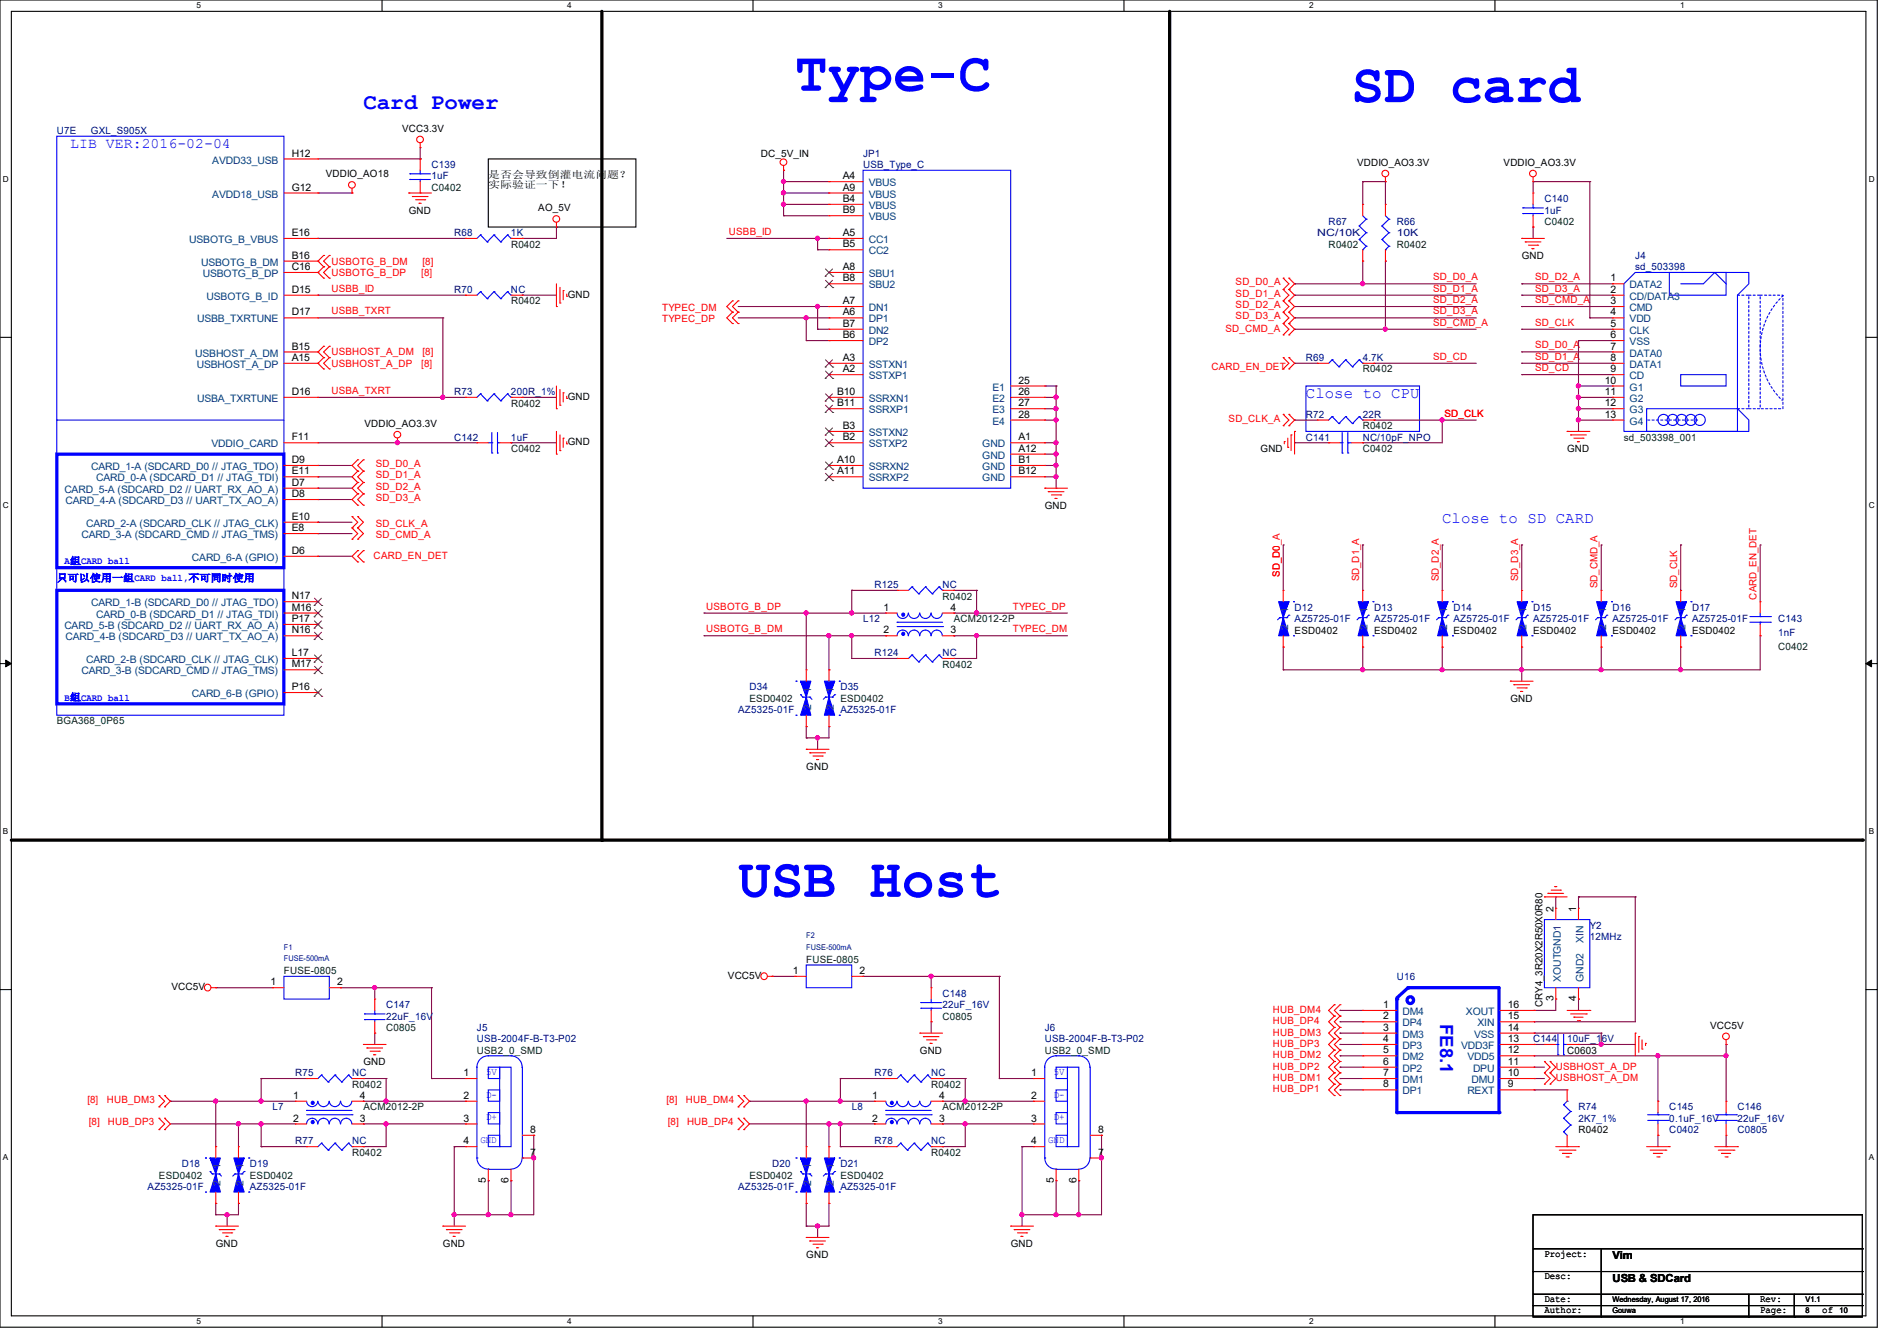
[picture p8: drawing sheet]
<svg xmlns="http://www.w3.org/2000/svg" width="297mm" height="210mm" viewBox="0 0 297 210" stroke-linecap="round" stroke-linejoin="round" font-family="sans-serif">
<defs><g id="words">
<g font-size="8.5" fill="#00f">
<text x="124.5" y="14.2">Type-C</text>
<text x="211.6" y="16">SD card</text>
<text x="115.6" y="140.5">USB Host</text>
</g>
<text font-size="3.5" fill="#00f" x="56.9" y="17.1">Card Power</text>
<text font-size="2.8" fill="#00f" x="225.5" y="160.4" transform="rotate(90 225.5 160.4)">FE8.1</text>
<g font-size="2.5" fill="#00f">
<text x="204.5" y="62.4">Close to CPU</text>
<text x="225.8" y="82">Close to SD CARD</text>
</g>
<text font-size="2.3" fill="#00f" x="11" y="23.2">LIB VER:2016-02-04</text>
<g font-size="1.7">
<text x="252.5" y="197.2">Vim</text>
<text x="252.5" y="200.7">USB &amp; SDCard</text>
</g>
<g font-size="1.6" fill="#000080">
<text x="8.9" y="21">U7E</text>
<text x="14.2" y="21">GXL_S905X</text>
<text x="67.6" y="26.3">C139</text>
<text x="67.6" y="28.1">1uF</text>
<text x="135.1" y="24.6">JP1</text>
<text x="135.1" y="26.3">USB_Type_C</text>
<text x="208" y="35.2">R67</text>
<text x="218.7" y="35.2">R66</text>
<text x="241.8" y="31.7">C140</text>
<text x="241.8" y="33.4">1uF</text>
<text x="71.1" y="37">R68</text>
<text x="80" y="37">1K</text>
<text x="206.2" y="37">NC/10K</text>
<text x="218.7" y="37">10K</text>
<text x="256" y="40.6">J4</text>
<text x="71.1" y="45.9">R70</text>
<text x="80" y="45.9">NC</text>
<text x="256" y="42.3">sd_503398</text>
<text x="204.5" y="56.6">R69</text>
<text x="213.4" y="56.6">4.7K</text>
<text x="71.1" y="61.9">R73</text>
<text x="80" y="61.9">200R_1%</text>
<text x="204.5" y="65.4">R72</text>
<text x="213.4" y="65.4">22R</text>
<text x="71.1" y="69">C142</text>
<text x="80" y="69">1uF</text>
<text x="204.5" y="69">C141</text>
<text x="213.4" y="69">NC/10pF_NPO</text>
<text x="136.9" y="92.1">R125</text>
<text x="147.6" y="92.1">NC</text>
<text x="202.7" y="95.7">D12</text>
<text x="215.1" y="95.7">D13</text>
<text x="227.6" y="95.7">D14</text>
<text x="240" y="95.7">D15</text>
<text x="252.5" y="95.7">D16</text>
<text x="264.9" y="95.7">D17</text>
<text x="135.1" y="97.4">L12</text>
<text x="202.7" y="97.4">AZ5725-01F</text>
<text x="215.1" y="97.4">AZ5725-01F</text>
<text x="227.6" y="97.4">AZ5725-01F</text>
<text x="240" y="97.4">AZ5725-01F</text>
<text x="252.5" y="97.4">AZ5725-01F</text>
<text x="264.9" y="97.4">AZ5725-01F</text>
<text x="278.4" y="97.4">C143</text>
<text x="278.4" y="99.6">1nF</text>
<text x="136.9" y="102.8">R124</text>
<text x="147.6" y="102.8">NC</text>
<text x="115.6" y="111.7">AZ5325-01F</text>
<text x="117.3" y="108.1">D34</text>
<text x="131.6" y="108.1">D35</text>
<text x="131.6" y="111.7">AZ5325-01F</text>
<text x="248.9" y="145.5">Y2</text>
<text x="248.9" y="147.2">12MHz</text>
<text x="218.7" y="153.5">U16</text>
<text x="60.5" y="157.9">C147</text>
<text x="60.5" y="159.7">22uF_16V</text>
<text x="74.7" y="161.5">J5</text>
<text x="147.6" y="156.1">C148</text>
<text x="147.6" y="157.9">22uF_16V</text>
<text x="163.6" y="161.5">J6</text>
<text x="74.7" y="163.2">USB-2004F-B-T3-P02</text>
<text x="163.6" y="163.2">USB-2004F-B-T3-P02</text>
<text x="240" y="163.2">C144</text>
<text x="245.4" y="163.2">10uF_16V</text>
<text x="42.7" y="173.9">L7</text>
<text x="46.2" y="168.6">R75</text>
<text x="55.1" y="168.6">NC</text>
<text x="133.3" y="173.9">L8</text>
<text x="136.9" y="168.6">R76</text>
<text x="145.8" y="168.6">NC</text>
<text x="247.1" y="173.9">R74</text>
<text x="261.4" y="173.9">C145</text>
<text x="272" y="173.9">C146</text>
<text x="46.2" y="179.2">R77</text>
<text x="55.1" y="179.2">NC</text>
<text x="136.9" y="179.2">R78</text>
<text x="145.8" y="179.2">NC</text>
<text x="247.1" y="175.7">2K7_1%</text>
<text x="261.4" y="175.7">0.1uF_16V</text>
<text x="261.4" y="177.5">C0402</text>
<text x="272" y="175.7">22uF_16V</text>
<text x="272" y="177.5">C0805</text>
<text x="28.4" y="182.8">D18</text>
<text x="39.1" y="182.8">D19</text>
<text x="120.9" y="182.8">D20</text>
<text x="131.6" y="182.8">D21</text>
<text x="23.1" y="186.3">AZ5325-01F</text>
<text x="39.1" y="186.3">AZ5325-01F</text>
<text x="115.6" y="186.3">AZ5325-01F</text>
<text x="131.6" y="186.3">AZ5325-01F</text>
</g>
<g font-size="1.6">
<text x="62.9" y="20.7">VCC3.3V</text>
<text x="45.7" y="24.5">H12</text>
<text x="45.7" y="29.8">G12</text>
<text x="51" y="27.8">VDDIO_AO18</text>
<text x="76.5" y="27.9">是否会导致倒灌电流问题？</text>
<text x="76.5" y="29.5">实际验证一下！</text>
<text x="119.1" y="24.6">DC_5V_IN</text>
<text x="132" y="28.1">A4</text>
<text x="132" y="29.8">A9</text>
<text x="212.5" y="26">VDDIO_AO3.3V</text>
<text x="235.4" y="26">VDDIO_AO3.3V</text>
<text x="64" y="33.4">GND</text>
<text x="84.3" y="33.1">AO_5V</text>
<text x="132" y="31.6">B4</text>
<text x="132" y="33.4">B9</text>
<text x="45.7" y="40.5">B16</text>
<text x="45.7" y="37">E16</text>
<text x="132" y="37">A5</text>
<text x="132" y="38.7">B5</text>
<text x="238.3" y="40.6">GND</text>
<text x="45.7" y="42.3">C16</text>
<text x="45.7" y="45.8">D15</text>
<text x="88.9" y="46.6">GND</text>
<text x="132" y="47.6">A7</text>
<text x="132" y="42.3">A8</text>
<text x="132" y="44.1">B8</text>
<text x="252.1" y="45.8">2</text>
<text x="252.1" y="47.6">3</text>
<text x="252.1" y="44.1">1</text>
<text x="45.7" y="49.4">D17</text>
<text x="132" y="49.4">A6</text>
<text x="132" y="51.2">B7</text>
<text x="132" y="53">B6</text>
<text x="252.1" y="49.4">4</text>
<text x="252.1" y="51.2">5</text>
<text x="252.1" y="53">6</text>
<text x="45.7" y="54.7">B15</text>
<text x="45.7" y="56.5">A15</text>
<text x="132" y="58.3">A2</text>
<text x="132" y="56.5">A3</text>
<text x="252.1" y="54.7">7</text>
<text x="252.1" y="56.5">8</text>
<text x="252.1" y="58.3">9</text>
<text x="45.7" y="61.8">D16</text>
<text x="88.9" y="62.6">GND</text>
<text x="131.1" y="61.8">B10</text>
<text x="131.1" y="63.6">B11</text>
<text x="159.5" y="63.6">27</text>
<text x="159.5" y="65.4">28</text>
<text x="159.5" y="60.1">25</text>
<text x="159.5" y="61.8">26</text>
<text x="251.2" y="60.1">10</text>
<text x="251.2" y="61.8">11</text>
<text x="251.2" y="63.6">12</text>
<text x="251.2" y="65.4">13</text>
<text x="45.7" y="69">F11</text>
<text x="57.1" y="66.9">VDDIO_AO3.3V</text>
<text x="88.9" y="69.7">GND</text>
<text x="132" y="67.2">B3</text>
<text x="132" y="69">B2</text>
<text x="159.5" y="69">A1</text>
<text x="159.5" y="70.7">A12</text>
<text x="197.4" y="70.8">GND</text>
<text x="245.4" y="70.8">GND</text>
<text x="45.7" y="74.3">E11</text>
<text x="45.7" y="72.5">D9</text>
<text x="45.7" y="77.9">D8</text>
<text x="45.7" y="76.1">D7</text>
<text x="131.1" y="72.5">A10</text>
<text x="131.1" y="74.3">A11</text>
<text x="159.5" y="72.5">B1</text>
<text x="159.5" y="74.3">B12</text>
<text x="45.7" y="81.4">E10</text>
<text x="45.7" y="83.2">E8</text>
<text x="163.6" y="79.7">GND</text>
<text x="45.7" y="86.7">D6</text>
<text x="45.7" y="93.9">N17</text>
<text x="45.7" y="95.6">M16</text>
<text x="138.3" y="95.6">1</text>
<text x="148.8" y="95.6">4</text>
<text x="45.7" y="97.4">P17</text>
<text x="45.7" y="99.2">N16</text>
<text x="138.3" y="99.2">2</text>
<text x="148.8" y="99.2">3</text>
<text x="202.7" y="99.2">ESD0402</text>
<text x="215.1" y="99.2">ESD0402</text>
<text x="227.6" y="99.2">ESD0402</text>
<text x="240" y="99.2">ESD0402</text>
<text x="252.5" y="99.2">ESD0402</text>
<text x="264.9" y="99.2">ESD0402</text>
<text x="45.7" y="104.5">M17</text>
<text x="45.7" y="102.7">L17</text>
<text x="45.7" y="108.1">P16</text>
<text x="236.5" y="109.9">GND</text>
<text x="126.2" y="120.6">GND</text>
<text x="243.2" y="142.8" transform="rotate(-90 243.2 142.8)">2</text>
<text x="246.8" y="142.8" transform="rotate(-90 246.8 142.8)">1</text>
<text x="26.8" y="155.1">VCC5V</text>
<text x="42.3" y="154.3">1</text>
<text x="52.8" y="154.3">2</text>
<text x="114" y="153.3">VCC5V</text>
<text x="124.1" y="152.5">1</text>
<text x="134.6" y="152.5">2</text>
<text x="216.6" y="157.9">1</text>
<text x="216.6" y="159.6">2</text>
<text x="216.6" y="161.4">3</text>
<text x="236.1" y="161.4">14</text>
<text x="236.1" y="157.9">16</text>
<text x="236.1" y="159.6">15</text>
<text x="241.5" y="157.7" transform="rotate(-90 241.5 157.7)">CRY4_3R20X2R50X0R80</text>
<text x="243.2" y="156.8" transform="rotate(-90 243.2 156.8)">3</text>
<text x="246.8" y="156.8" transform="rotate(-90 246.8 156.8)">4</text>
<text x="267.8" y="161.1">VCC5V</text>
<text x="56.9" y="166.8">GND</text>
<text x="144" y="165">GND</text>
<text x="216.6" y="163.2">4</text>
<text x="216.6" y="165">5</text>
<text x="216.6" y="166.8">6</text>
<text x="236.1" y="166.8">11</text>
<text x="236.1" y="165">12</text>
<text x="236.1" y="163.2">13</text>
<text x="245.4" y="165">C0603</text>
<text x="45.9" y="172.1">1</text>
<text x="56.3" y="172.1">4</text>
<text x="72.6" y="168.5">1</text>
<text x="72.6" y="172.1">2</text>
<text x="136.6" y="172.1">1</text>
<text x="147" y="172.1">4</text>
<text x="161.5" y="168.5">1</text>
<text x="161.5" y="172.1">2</text>
<text x="216.6" y="168.5">7</text>
<text x="216.6" y="170.3">8</text>
<text x="236.1" y="170.3">9</text>
<text x="236.1" y="168.5">10</text>
<text x="45.9" y="175.6">2</text>
<text x="56.3" y="175.6">3</text>
<text x="72.6" y="175.6">3</text>
<text x="72.6" y="179.2">4</text>
<text x="83" y="177.4">8</text>
<text x="136.6" y="175.6">2</text>
<text x="147" y="175.6">3</text>
<text x="161.5" y="175.6">3</text>
<text x="161.5" y="179.2">4</text>
<text x="171.9" y="177.4">8</text>
<text x="247.1" y="177.5">R0402</text>
<text x="76.1" y="185.2" transform="rotate(-90 76.1 185.2)">5</text>
<text x="79.6" y="185.2" transform="rotate(-90 79.6 185.2)">6</text>
<text x="83" y="181">7</text>
<text x="165" y="185.2" transform="rotate(-90 165 185.2)">5</text>
<text x="168.5" y="185.2" transform="rotate(-90 168.5 185.2)">6</text>
<text x="171.9" y="181">7</text>
<text x="33.8" y="195.2">GND</text>
<text x="69.3" y="195.2">GND</text>
<text x="126.2" y="197">GND</text>
<text x="158.2" y="195.2">GND</text>
<text x="241.8" y="196.8">Project:</text>
<text x="241.8" y="200.4">Desc:</text>
<text x="241.8" y="203.9">Date:</text>
<text x="275.6" y="203.9">Rev:</text>
<text x="241.8" y="205.7">Author:</text>
<text x="275.6" y="205.7">Page:</text>
<text x="285.3" y="205.7">of</text>
</g>
<g font-size="1.6" fill="#004080">
<text x="33.2" y="25.6">AVDD33_USB</text>
<text x="136" y="29.2">VBUS</text>
<text x="33.2" y="30.9">AVDD18_USB</text>
<text x="136" y="30.9">VBUS</text>
<text x="136" y="32.7">VBUS</text>
<text x="136" y="34.5">VBUS</text>
<text x="29.6" y="38.1">USBOTG_B_VBUS</text>
<text x="31.5" y="41.6">USBOTG_B_DM</text>
<text x="136" y="38.1">CC1</text>
<text x="136" y="39.8">CC2</text>
<text x="31.7" y="43.4">USBOTG_B_DP</text>
<text x="32.3" y="46.9">USBOTG_B_ID</text>
<text x="136" y="43.4">SBU1</text>
<text x="136" y="45.2">SBU2</text>
<text x="255.1" y="46.9">CD/DATA3</text>
<text x="255.1" y="45.2">DATA2</text>
<text x="30.9" y="50.5">USBB_TXRTUNE</text>
<text x="136" y="50.5">DP1</text>
<text x="136" y="48.7">DN1</text>
<text x="136" y="52.3">DN2</text>
<text x="255.1" y="48.7">CMD</text>
<text x="255.1" y="50.5">VDD</text>
<text x="255.1" y="52.3">CLK</text>
<text x="30.6" y="55.8">USBHOST_A_DM</text>
<text x="30.8" y="57.6">USBHOST_A_DP</text>
<text x="136" y="59.4">SSTXP1</text>
<text x="136" y="57.6">SSTXN1</text>
<text x="136" y="54.1">DP2</text>
<text x="255.1" y="54.1">VSS</text>
<text x="255.1" y="55.8">DATA0</text>
<text x="255.1" y="57.6">DATA1</text>
<text x="255.1" y="59.4">CD</text>
<text x="30.9" y="63">USBA_TXRTUNE</text>
<text x="136" y="63">SSRXN1</text>
<text x="136" y="64.7">SSRXP1</text>
<text x="155.4" y="64.7">E3</text>
<text x="155.4" y="61.2">E1</text>
<text x="155.4" y="63">E2</text>
<text x="255.1" y="61.2">G1</text>
<text x="255.1" y="63">G2</text>
<text x="255.1" y="64.7">G3</text>
<text x="33.1" y="70.1">VDDIO_CARD</text>
<text x="136" y="68.3">SSTXN2</text>
<text x="136" y="70.1">SSTXP2</text>
<text x="153.8" y="70.1">GND</text>
<text x="153.8" y="71.8">GND</text>
<text x="155.4" y="66.5">E4</text>
<text x="255.1" y="66.5">G4</text>
<text x="10.1" y="77.2">CARD_5-A (SDCARD_D2 // UART_RX_AO_A)</text>
<text x="14.3" y="73.6">CARD_1-A (SDCARD_D0 // JTAG_TDO)</text>
<text x="15.1" y="75.4">CARD_0-A (SDCARD_D1 // JTAG_TDI)</text>
<text x="136" y="73.6">SSRXN2</text>
<text x="136" y="75.4">SSRXP2</text>
<text x="153.8" y="73.6">GND</text>
<text x="153.8" y="75.4">GND</text>
<text x="10.2" y="79">CARD_4-A (SDCARD_D3 // UART_TX_AO_A)</text>
<text x="13.5" y="82.5">CARD_2-A (SDCARD_CLK // JTAG_CLK)</text>
<text x="12.7" y="84.3">CARD_3-A (SDCARD_CMD // JTAG_TMS)</text>
<text x="30.1" y="87.8">CARD_6-A (GPIO)</text>
<text x="14.3" y="95">CARD_1-B (SDCARD_D0 // JTAG_TDO)</text>
<text x="10.1" y="98.5">CARD_5-B (SDCARD_D2 // UART_RX_AO_A)</text>
<text x="10.2" y="100.3">CARD_4-B (SDCARD_D3 // UART_TX_AO_A)</text>
<text x="15.1" y="96.7">CARD_0-B (SDCARD_D1 // JTAG_TDI)</text>
<text x="201.7" y="98.7" transform="rotate(-90 201.7 98.7)">2</text>
<text x="201.7" y="96" transform="rotate(-90 201.7 96)">1</text>
<text x="214.1" y="98.7" transform="rotate(-90 214.1 98.7)">2</text>
<text x="214.1" y="96" transform="rotate(-90 214.1 96)">1</text>
<text x="226.6" y="98.7" transform="rotate(-90 226.6 98.7)">2</text>
<text x="226.6" y="96" transform="rotate(-90 226.6 96)">1</text>
<text x="239" y="98.7" transform="rotate(-90 239 98.7)">2</text>
<text x="239" y="96" transform="rotate(-90 239 96)">1</text>
<text x="251.5" y="98.7" transform="rotate(-90 251.5 98.7)">2</text>
<text x="251.5" y="96" transform="rotate(-90 251.5 96)">1</text>
<text x="263.9" y="98.7" transform="rotate(-90 263.9 98.7)">2</text>
<text x="263.9" y="96" transform="rotate(-90 263.9 96)">1</text>
<text x="12.7" y="105.6">CARD_3-B (SDCARD_CMD // JTAG_TMS)</text>
<text x="13.5" y="103.8">CARD_2-B (SDCARD_CLK // JTAG_CLK)</text>
<text x="30.1" y="109.2">CARD_6-B (GPIO)</text>
<text x="127" y="111.1" transform="rotate(-90 127 111.1)">2</text>
<text x="127" y="108.5" transform="rotate(-90 127 108.5)">1</text>
<text x="130.6" y="111.1" transform="rotate(-90 130.6 111.1)">2</text>
<text x="130.6" y="108.5" transform="rotate(-90 130.6 108.5)">1</text>
<text x="247.9" y="147.7" transform="rotate(-90 247.9 147.7)">XIN</text>
<text x="244.4" y="153.8" transform="rotate(-90 244.4 153.8)">XOUTGND1</text>
<text x="247.9" y="153.8" transform="rotate(-90 247.9 153.8)">GND2</text>
<text x="219.6" y="159">DM4</text>
<text x="219.6" y="160.7">DP4</text>
<text x="229.5" y="159">XOUT</text>
<text x="231.3" y="160.7">XIN</text>
<text x="219.6" y="162.5">DM3</text>
<text x="219.6" y="164.3">DP3</text>
<text x="219.6" y="166.1">DM2</text>
<text x="219.6" y="167.9">DP2</text>
<text x="228.8" y="164.3">VDD3F</text>
<text x="229.7" y="166.1">VDD5</text>
<text x="230.6" y="167.9">DPU</text>
<text x="230.8" y="162.5">VSS</text>
<text x="219.6" y="169.6">DM1</text>
<text x="219.6" y="171.4">DP1</text>
<text x="229.7" y="171.4">REXT</text>
<text x="230.4" y="169.6">DMU</text>
<text x="34.5" y="185.8" transform="rotate(-90 34.5 185.8)">2</text>
<text x="34.5" y="183.1" transform="rotate(-90 34.5 183.1)">1</text>
<text x="38.1" y="185.8" transform="rotate(-90 38.1 185.8)">2</text>
<text x="38.1" y="183.1" transform="rotate(-90 38.1 183.1)">1</text>
<text x="127" y="185.8" transform="rotate(-90 127 185.8)">2</text>
<text x="127" y="183.1" transform="rotate(-90 127 183.1)">1</text>
<text x="130.6" y="185.8" transform="rotate(-90 130.6 185.8)">2</text>
<text x="130.6" y="183.1" transform="rotate(-90 130.6 183.1)">1</text>
</g>
<g font-size="1.6" fill="#004000">
<text x="67.6" y="29.9">C0402</text>
<text x="241.8" y="35.2">C0402</text>
<text x="80" y="38.8">R0402</text>
<text x="208" y="38.8">R0402</text>
<text x="218.7" y="38.8">R0402</text>
<text x="80" y="47.7">R0402</text>
<text x="213.4" y="58.3">R0402</text>
<text x="80" y="63.7">R0402</text>
<text x="80" y="70.8">C0402</text>
<text x="213.4" y="70.8">C0402</text>
<text x="213.4" y="67.2">R0402</text>
<text x="254.3" y="69">sd_503398_001</text>
<text x="147.6" y="93.9">R0402</text>
<text x="149.4" y="97.4">ACM2012-2P</text>
<text x="278.4" y="101.7">C0402</text>
<text x="147.6" y="104.6">R0402</text>
<text x="8.9" y="113.5">BGA368_0P65</text>
<text x="117.3" y="109.9">ESD0402</text>
<text x="131.6" y="109.9">ESD0402</text>
<text x="44.4" y="152.6">FUSE-0805</text>
<text x="126.2" y="150.8">FUSE-0805</text>
<text x="60.5" y="161.5">C0805</text>
<text x="147.6" y="159.7">C0805</text>
<text x="74.7" y="165">USB2_0_SMD</text>
<text x="163.6" y="165">USB2_0_SMD</text>
<text x="55.1" y="170.3">R0402</text>
<text x="56.9" y="173.9">ACM2012-2P</text>
<text x="145.8" y="170.3">R0402</text>
<text x="147.6" y="173.9">ACM2012-2P</text>
<text x="24.9" y="184.6">ESD0402</text>
<text x="39.1" y="184.6">ESD0402</text>
<text x="55.1" y="181">R0402</text>
<text x="117.3" y="184.6">ESD0402</text>
<text x="131.6" y="184.6">ESD0402</text>
<text x="145.8" y="181">R0402</text>
</g>
<g font-size="1.6" fill="#f00">
<text x="51.9" y="41.4">USBOTG_B_DM</text>
<text x="66.1" y="41.4">[8]</text>
<text x="114.1" y="36.8">USBB_ID</text>
<text x="51.9" y="45.7">USBB_ID</text>
<text x="51.9" y="43.2">USBOTG_B_DP</text>
<text x="66" y="43.2">[8]</text>
<text x="193.5" y="44.7">SD_D0_A</text>
<text x="193.5" y="46.4">SD_D1_A</text>
<text x="224.4" y="43.9">SD_D0_A</text>
<text x="224.4" y="47.5">SD_D2_A</text>
<text x="224.4" y="45.7">SD_D1_A</text>
<text x="240.4" y="43.9">SD_D2_A</text>
<text x="240.4" y="45.7">SD_D3_A</text>
<text x="240.4" y="47.5">SD_CMD_A</text>
<text x="51.9" y="49.2">USBB_TXRT</text>
<text x="103.7" y="48.7">TYPEC_DM</text>
<text x="103.7" y="50.5">TYPEC_DP</text>
<text x="191.9" y="51.9">SD_CMD_A</text>
<text x="193.5" y="50">SD_D3_A</text>
<text x="193.5" y="48.2">SD_D2_A</text>
<text x="224.4" y="51">SD_CMD_A</text>
<text x="224.4" y="49.2">SD_D3_A</text>
<text x="240.4" y="51">SD_CLK</text>
<text x="51.9" y="55.7">USBHOST_A_DM</text>
<text x="51.9" y="57.4">USBHOST_A_DP</text>
<text x="66" y="57.4">[8]</text>
<text x="66.1" y="55.7">[8]</text>
<text x="189.7" y="58">CARD_EN_DET</text>
<text x="224.4" y="56.3">SD_CD</text>
<text x="240.4" y="54.6">SD_D0_A</text>
<text x="240.4" y="56.3">SD_D1_A</text>
<text x="240.4" y="58.1">SD_CD</text>
<text x="51.9" y="61.7">USBA_TXRT</text>
<text x="226.1" y="65.2">SD_CLK</text>
<text x="192.4" y="66.2">SD_CLK_A</text>
<text x="58.8" y="76.7">SD_D2_A</text>
<text x="58.8" y="74.9">SD_D1_A</text>
<text x="58.8" y="73.1">SD_D0_A</text>
<text x="58.8" y="78.4">SD_D3_A</text>
<text x="58.8" y="82.5">SD_CLK_A</text>
<text x="58.5" y="87.5">CARD_EN_DET</text>
<text x="58.8" y="84.3">SD_CMD_A</text>
<text x="110.6" y="95.5">USBOTG_B_DP</text>
<text x="158.6" y="95.5">TYPEC_DP</text>
<text x="200.4" y="90.3" transform="rotate(-90 200.4 90.3)">SD_D0_A</text>
<text x="200.4" y="90.3" transform="rotate(-90 200.4 90.3)">SD_D0</text>
<text x="212.8" y="91.1" transform="rotate(-90 212.8 91.1)">SD_D1_A</text>
<text x="225.3" y="91.1" transform="rotate(-90 225.3 91.1)">SD_D2_A</text>
<text x="237.7" y="91.1" transform="rotate(-90 237.7 91.1)">SD_D3_A</text>
<text x="250.1" y="92.1" transform="rotate(-90 250.1 92.1)">SD_CMD_A</text>
<text x="262.6" y="92.1" transform="rotate(-90 262.6 92.1)">SD_CLK</text>
<text x="275" y="93.9" transform="rotate(-90 275 93.9)">CARD_EN_DET</text>
<text x="110.6" y="99">USBOTG_B_DM</text>
<text x="158.6" y="99">TYPEC_DM</text>
<text x="199.3" y="158.6">HUB_DM4</text>
<text x="199.3" y="160.4">HUB_DP4</text>
<text x="199.3" y="165.7">HUB_DM2</text>
<text x="199.3" y="167.5">HUB_DP2</text>
<text x="199.3" y="162.2">HUB_DM3</text>
<text x="199.3" y="164">HUB_DP3</text>
<text x="243.6" y="167.5">USBHOST_A_DP</text>
<text x="13.7" y="172.7">[8]</text>
<text x="16.7" y="172.7">HUB_DM3</text>
<text x="104.4" y="172.7">[8]</text>
<text x="107.4" y="172.7">HUB_DM4</text>
<text x="199.3" y="169.3">HUB_DM1</text>
<text x="199.3" y="171.1">HUB_DP1</text>
<text x="243.6" y="169.3">USBHOST_A_DM</text>
<text x="13.9" y="176.2">[8]</text>
<text x="16.9" y="176.2">HUB_DP3</text>
<text x="104.6" y="176.2">[8]</text>
<text x="107.6" y="176.2">HUB_DP4</text>
</g>
<g font-size="1.6" fill="#00f">
<text x="10.1" y="88.4">A组CARD ball</text>
<text x="8.9" y="91.1">只可以使用一组CARD ball,不可同时使用</text>
<text x="10.1" y="109.7">B组CARD ball</text>
<text x="76.1" y="171.9">D-</text>
<text x="76.1" y="168.4">5V</text>
<text x="165" y="171.9">D-</text>
<text x="165" y="168.4">5V</text>
<text x="75.2" y="179">GND</text>
<text x="76.1" y="175.5">D+</text>
<text x="164.1" y="179">GND</text>
<text x="165" y="175.5">D+</text>
</g>
<g font-size="1.3">
<text x="30.8" y="1.3">5</text>
<text x="88.8" y="1.3">4</text>
<text x="146.9" y="1.3">3</text>
<text x="205" y="1.3">2</text>
<text x="263.1" y="1.3">1</text>
<text x=".5" y="28.4">D</text>
<text x="292.6" y="28.4">D</text>
<text x=".5" y="79.5">C</text>
<text x="292.6" y="79.5">C</text>
<text x=".5" y="130.6">B</text>
<text x="292.6" y="130.6">B</text>
<text x=".5" y="181.7">A</text>
<text x="292.6" y="181.7">A</text>
<text x="30.8" y="207.4">5</text>
<text x="88.8" y="207.4">4</text>
<text x="146.9" y="207.4">3</text>
<text x="205" y="207.4">2</text>
<text x="263.1" y="207.4">1</text>
</g>
<g font-size="1.2" fill="#000080">
<text x="44.4" y="148.7">F1</text>
<text x="126.2" y="146.9">F2</text>
<text x="126.2" y="148.7">FUSE-500mA</text>
<text x="44.4" y="150.5">FUSE-500mA</text>
</g>
<g font-size="1.2">
<text x="252.5" y="203.8">Wednesday, August 17, 2016</text>
<text x="282.7" y="203.8">V1.1</text>
<text x="252.5" y="205.6">Gouwa</text>
<text x="282.7" y="205.6">8</text>
<text x="288" y="205.6">10</text>
</g>
</g></defs>
<path d="M0 0h293.9v207.9h-293.9zM1.8 1.8h290.3v204.3h-290.3z" fill="none" stroke="#000" stroke-width=".17"/>
<g fill="#fff">
<path d="M30.8 .2h.7v1.4h-.7z"/>
<path d="M30.8 206.2h.7v1.4h-.7z"/>
</g>
<path d="M59.8 0v1.8M59.8 206.1v1.8" fill="none" stroke="#000" stroke-width=".17"/>
<g fill="#fff">
<path d="M88.8 .2h.7v1.4h-.7z"/>
<path d="M88.8 206.2h.7v1.4h-.7z"/>
</g>
<path d="M117.9 0v1.8M117.9 206.1v1.8" fill="none" stroke="#000" stroke-width=".17"/>
<g fill="#fff">
<path d="M146.9 .2h.7v1.4h-.7z"/>
<path d="M146.9 206.2h.7v1.4h-.7z"/>
</g>
<path d="M176 0v1.8M176 206.1v1.8" fill="none" stroke="#000" stroke-width=".17"/>
<g fill="#fff">
<path d="M205 .2h.7v1.4h-.7z"/>
<path d="M205 206.2h.7v1.4h-.7z"/>
</g>
<path d="M234.1 0v1.8M234.1 206.1v1.8" fill="none" stroke="#000" stroke-width=".17"/>
<g fill="#fff">
<path d="M263.1 .2h.6v1.4h-.6z"/>
<path d="M263.1 206.2h.6v1.4h-.6z"/>
<path d="M.5 27.3h.9v1.4h-.9z"/>
<path d="M292.6 27.3h.9v1.4h-.9z"/>
<path d="M.5 78.4h.9v1.4h-.9z"/>
<path d="M292.6 78.4h.9v1.4h-.9z"/>
</g>
<path d="M0 52.8h1.8M292.1 52.8h1.8" fill="none" stroke="#000" stroke-width=".17"/>
<g fill="#fff">
<path d="M.5 129.5h.8v1.4h-.8z"/>
<path d="M292.6 129.5h.8v1.4h-.8z"/>
</g>
<path d="M0 103.9h1.8M292.1 103.9h1.8" fill="none" stroke="#000" stroke-width=".17"/>
<path d="M.9 103.4l.9 .5-.9 .5zM292.1 103.9l.9-.5v1z" fill="#000" stroke="#000" stroke-width=".16"/>
<g fill="#fff">
<path d="M.5 180.5h.8v1.4h-.8z"/>
<path d="M292.6 180.5h.8v1.4h-.8z"/>
</g>
<g fill="none" stroke="#000" stroke-width=".17">
<path d="M76.5 24.9h23.1v10.7h-23.1zM0 155h1.8M292.1 155h1.8M240 190.2h51.6v16h-51.6zM240 195.6h51.6M240 199.1h51.6M250.7 195.6v10.6M291.6 195.6h.1M291.6 199.1h.1M240 202.7h51.6M240 204.5h51.6M250.7 206.2h.1"/>
<path d="M273.8 206.2h.1M273.8 202.7v3.5M280.9 206.2h.1M280.9 202.7v3.5M291.6 202.7h.1M291.6 204.5h.1"/>
</g>
<g fill="none" stroke="#00f" stroke-width=".17">
<path d="M8.9 21.3h35.5v90.7h-35.5zM64.2 27.2h.1M64.2 28.1h.1M64.2 27.2h3.2M64.2 28.1h3.2M65.8 28.1h.1M65.8 27.2h.1M65.8 26.7v.5M65.8 28.1v.3M75.2 36.8h.1M75.2 36.8l-.5 .5M75.2 36.8l1.1 1.1"/>
<path d="M76.3 37.9h.1M77.3 36.8h.1M77.3 36.8l-1 1.1M77.3 36.8l1.1 1.1M78.4 37.9h.1M79.5 36.8h.1M79.5 36.8l-1.1 1.1M79.5 36.8l.5 .5M80 37.3h.1M135.1 26.7h23.1v49.8h-23.1zM212.8 35.4h.1M212.8 37.5h.1"/>
<path d="M212.8 35.4l1.1 1M212.8 37.5l1.1 1.1M213.4 39.1h.1M213.4 33.8l.5 .5M213.9 34.3h.1M213.9 36.4h.1M213.9 38.6h.1M213.9 34.3l-1.1 1.1M213.9 36.4l-1.1 1.1M213.9 38.6l-.5 .5M216.4 35.4h.1M216.4 37.5h.1"/>
<path d="M216.4 35.4l1.1 1M216.4 37.5l1.1 1.1M216.9 39.1h.1M216.9 33.8l.6 .5M217.5 34.3h.1M217.5 36.4h.1M217.5 38.6h.1M217.5 34.3l-1.1 1.1M217.5 36.4l-1.1 1.1M217.5 38.6l-.6 .5M238.4 32.6h.1M238.4 33.4h.1"/>
<path d="M238.4 32.6h3.2M238.4 33.4h3.2M240 33.4h.1M240 32.6h.1M240 32v.6M240 33.4v.4M75.2 45.7h.1M75.2 45.7l-.5 .5M75.2 45.7l1.1 1.1M76.3 46.8h.1M77.3 45.7h.1M77.3 45.7l-1 1.1"/>
<path d="M77.3 45.7l1.1 1.1M78.4 46.8h.1M79.5 45.7h.1M79.5 45.7l-1.1 1.1M79.5 45.7l.5 .5M80 46.2h.1M208.6 56.3h.1M208.6 56.3l-.6 .6M208.6 56.3l1 1.1M209.6 57.4h.1M210.7 56.3h.1M210.7 56.3l-1.1 1.1"/>
<path d="M210.7 56.3l1.1 1.1M211.8 57.4h.1M212.8 56.3h.1M212.8 56.3l-1 1.1M212.8 56.3l.6 .6M213.4 56.9h.1M256 42.7h17.8v1.8l-1.8 1.7v17.8l1.8 1.8v1.8h-19.5v-23.1zM261.4 42.7h8.9v3.5h-8.9zM263.1 58.7h7.2v1.8h-7.2zM263.1 44.4h3.6l1.8-1.7 1.8 1.7M8.9 65.8h.1M8.9 65.8h35.5"/>
<path d="M75.2 61.7h.1M75.2 61.7l-.5 .5M75.2 61.7l1.1 1.1M76.3 62.8h.1M76.5 69.3h.5M77 71h.1M77 69.3h.1M77 67.7v3.3M77.3 61.7h.1M77.3 61.7l-1 1.1M77.3 61.7l1.1 1.1M77.9 69.3h.1"/>
<path d="M77.9 71h.1M77.9 69.3h.3M77.9 67.7v3.3M78.4 62.8h.1M79.5 61.7h.1M79.5 61.7l-1.1 1.1M79.5 61.7l.5 .5M80 62.2h.1M204.5 60.5h17.7v7.1h-17.7zM208.6 65.2h.1M208.6 65.2l-.6 .6M208.6 65.2l1 1.1"/>
<path d="M209.6 66.3h.1M209.8 69.3h.3M210.1 69.3h.1M210.1 71h.1M210.1 67.7v3.3M210.7 65.2h.1M210.7 65.2l-1.1 1.1M210.7 65.2l1.1 1.1M211 71h.1M211 69.3h.1M211 69.3h.6M211 67.7v3.3"/>
<path d="M211.8 66.3h.1M212.8 65.2h.1M212.8 65.2l-1 1.1M212.8 65.2l.6 .6M213.4 65.8h.1M257.8 64h14.2v3.6h-14.2zM140.5 99.6a.87 .87 0 0 1 .8-.9 .87 .87 0 0 1 .9 .9M140.5 96a.87 .87 0 0 0 .8 .9 .87 .87 0 0 0 .9-.9M140.5 97.5h.1M140.5 97.5h7.1M140.5 98.1h7.1M142.2 96a.87 .87 0 0 0 .9 .9 .87 .87 0 0 0 .9-.9"/>
<path d="M142.2 99.6a.87 .87 0 0 1 .9-.9 .87 .87 0 0 1 .9 .9M142.8 91.9h.1M142.8 91.9l-.6 .6M142.8 91.9l1 1.1M143.8 93h.1M144 96a.87 .87 0 0 0 .9 .9 .87 .87 0 0 0 .9-.9M144 99.6a.87 .87 0 0 1 .9-.9 .87 .87 0 0 1 .9 .9M144.9 91.9h.1M144.9 91.9l-1.1 1.1M144.9 91.9l1.1 1.1M145.8 96a.87 .87 0 0 0 .9 .9 .87 .87 0 0 0 .8-.9M145.8 99.6a.87 .87 0 0 1 .9-.9 .87 .87 0 0 1 .8 .9"/>
<path d="M146 93h.1M147 91.9h.1M147 91.9l-1 1.1M147 91.9l.6 .6M147.6 98.1h.1M147.6 92.5h.1M200.4 96.7h.1M200.4 96.7h1.1M200.4 96.7l-.4 .4M201.5 96.7h.1M201.8 96.4h.1M201.8 96.4l-.3 .3"/>
<path d="M202.5 94.2h.1M202.5 99.6h.1M212.8 96.7h.1M212.8 96.7h1.1M212.8 96.7l-.3 .4M213.9 96.7h.1M214.2 96.4h.1M214.2 96.4l-.3 .3M215 94.2h.1M215 99.6h.1M225.3 96.7h.1M225.3 96.7h1.1"/>
<path d="M225.3 96.7l-.4 .4M226.4 96.7h.1M226.7 96.4h.1M226.7 96.4l-.3 .3M227.4 94.2h.1M227.4 99.6h.1M237.7 96.7h.1M237.7 96.7h1.1M237.7 96.7l-.3 .4M238.8 96.7h.1M239.1 96.4h.1M239.1 96.4l-.3 .3"/>
<path d="M239.9 94.2h.1M239.9 99.6h.1M250.1 96.7h.1M250.1 96.7h1.1M250.1 96.7l-.3 .4M251.2 96.7h.1M251.6 96.4h.1M251.6 96.4l-.4 .3M252.3 94.2h.1M252.3 99.6h.1M262.6 96.7h.1M262.6 96.7h1.1"/>
<path d="M262.6 96.7l-.3 .4M263.7 96.7h.1M264 96.4h.1M264 96.4l-.3 .3M264.8 94.2h.1M264.8 99.6h.1M274 96.6h3.2M274 97.5h3.2M275.6 97.5h.1M275.6 96.6h.1M275.6 96v.6M275.6 97.5v.3"/>
<path d="M277.2 96.6h.1M277.2 97.5h.1M124.6 106.7h.1M124.6 112h.1M125.3 108.8h.1M125.3 108.8l.4 .4M125.7 109.2h.1M125.7 109.2h1.1M126.8 109.2h.1M126.8 109.2l.3 .3M129.2 109.2h.1M129.2 109.2h1.1"/>
<path d="M129.2 109.2l-.3 .3M130.3 109.2h.1M130.7 108.8h.1M130.7 108.8l-.4 .4M131.4 106.7h.1M131.4 112h.1M142.8 102.6h.1M142.8 102.6l-.6 .5M142.8 102.6l1 1.1M143.8 103.7h.1M144.9 102.6h.1M144.9 102.6l-1.1 1.1"/>
<path d="M144.9 102.6l1.1 1.1M146 103.7h.1M147 102.6h.1M147 102.6l-1 1.1M147 102.6l.6 .5M147.6 103.1h.1M44.4 152.9h7.2v3.6h-7.2zM57.1 158.8h.1M57.1 159.7h.1M57.1 158.8h3.2M57.1 159.7h3.2M58.7 159.7h.1"/>
<path d="M58.7 158.8h.1M58.7 158.2v.6M58.7 159.7v.3M126.2 151.1h7.1v3.6h-7.1zM144.2 157h.1M144.2 157.9h.1M144.2 157h3.2M144.2 157.9h3.2M145.8 157.9h.1M145.8 157h.1M145.8 156.5v.5M145.8 157.9v.3"/>
<path d="M241.8 144h7.1v10.7h-7.1zM48 172.5a.87 .87 0 0 0 .9 .8 .87 .87 0 0 0 .8-.8M48 173.9h.1M48 174.6h7.1M48 173.9h7.1M48 176a.87 .87 0 0 1 .9-.9 .87 .87 0 0 1 .8 .9M49.8 176a.87 .87 0 0 1 .9-.9 .87 .87 0 0 1 .8 .9M49.8 172.5a.87 .87 0 0 0 .9 .8 .87 .87 0 0 0 .8-.8M50.3 179h.1M50.3 168.4h.1M50.3 179l-.5 .6M50.3 179l1.1 1.1"/>
<path d="M50.3 168.4l-.5 .5M50.3 168.4l1.1 1.1M51.4 169.5h.1M51.6 172.5a.87 .87 0 0 0 .8 .8 .87 .87 0 0 0 .9-.8M51.6 176a.87 .87 0 0 1 .8-.9 .87 .87 0 0 1 .9 .9M52.5 179h.1M52.5 168.4h.1M52.5 179l-1.1 1.1M52.5 179l1 1.1M52.5 168.4l-1.1 1.1M52.5 168.4l1 1.1M53.3 176a.87 .87 0 0 1 .9-.9 .87 .87 0 0 1 .9 .9"/>
<path d="M53.3 172.5a.87 .87 0 0 0 .9 .8 .87 .87 0 0 0 .9-.8M53.5 169.5h.1M54.6 179h.1M54.6 168.4h.1M54.6 179l-1.1 1.1M54.6 179l.5 .6M54.6 168.4l-1.1 1.1M54.6 168.4l.5 .5M55.1 174.6h.1M55.1 179.6h.1M55.1 168.9h.1M76.5 177.8h1.7v1.8h-1.7z"/>
<path d="M76.5 174.2h1.7v1.8h-1.7zM76.5 170.7h1.7v1.8h-1.7zM76.5 167.1h1.7v1.8h-1.7zM78.2 167.1h1.8v12.5h-1.8zM80 165.4h-3.5a1.76 1.76 0 0 0-1.8 1.7v14.3M80 165.4h.1M80 165.4a1.76 1.76 0 0 1 1.7 1.7M81.8 167.1v14.3M138.7 172.5a.87 .87 0 0 0 .9 .8 .87 .87 0 0 0 .8-.8M138.7 173.9h.1M138.7 174.6h7.1M138.7 173.9h7.1"/>
<path d="M138.7 176a.87 .87 0 0 1 .9-.9 .87 .87 0 0 1 .8 .9M140.5 176a.87 .87 0 0 1 .8-.9 .87 .87 0 0 1 .9 .9M140.5 172.5a.87 .87 0 0 0 .8 .8 .87 .87 0 0 0 .9-.8M141 168.4h.1M141 179h.1M141 168.4l-.5 .5M141 168.4l1.1 1.1M141 179l-.5 .6M141 179l1.1 1.1M142.1 169.5h.1M142.2 172.5a.87 .87 0 0 0 .9 .8 .87 .87 0 0 0 .9-.8M142.2 176a.87 .87 0 0 1 .9-.9 .87 .87 0 0 1 .9 .9"/>
<path d="M143.1 168.4h.1M143.1 179h.1M143.1 168.4l-1 1.1M143.1 168.4l1.1 1.1M143.1 179l-1 1.1M143.1 179l1.1 1.1M144 172.5a.87 .87 0 0 0 .9 .8 .87 .87 0 0 0 .9-.8M144 176a.87 .87 0 0 1 .9-.9 .87 .87 0 0 1 .9 .9M144.2 169.5h.1M145.2 168.4h.1M145.2 179h.1M145.2 168.4l-1 1.1"/>
<path d="M145.2 168.4l.6 .5M145.2 179l-1 1.1M145.2 179l.6 .6M145.8 174.6h.1M145.8 168.9h.1M145.8 179.6h.1M165.4 177.8h1.7v1.8h-1.7zM165.4 174.2h1.7v1.8h-1.7zM165.4 170.7h1.7v1.8h-1.7zM165.4 167.1h1.7v1.8h-1.7zM167.1 167.1h1.8v12.5h-1.8zM168.9 165.4h-3.5a1.76 1.76 0 0 0-1.8 1.7v14.3"/>
<path d="M168.9 165.4h.1M168.9 165.4a1.76 1.76 0 0 1 1.7 1.7M170.7 167.1v14.3M243.6 163.6h.3M243.9 163.6h.1M243.9 165.2h.1M243.9 162v3.2M244.8 177.2h.1M244.8 175.1h.1M244.8 173h.1M244.8 165.2h.1M244.8 163.6h.1"/>
<path d="M244.8 177.2l.6 .6M244.8 175.1l1.1 1.1M244.8 173l1.1 1.1M244.8 163.6h.6M244.8 162v3.2M245.4 172.5h.1M245.4 172.5l-.6 .5M245.9 176.2h.1M245.9 174.1h.1M245.9 176.2l-1.1 1M245.9 174.1l-1.1 1M258 174.6h3.2"/>
<path d="M258 175.5h3.2M259.6 174.6h.1M259.6 175.5h.1M259.6 174.2v.4M259.6 175.5v.5M261.2 175.5h.1M261.2 174.6h.1M268.6 174.6h3.3M268.6 175.5h3.3M270.3 174.6h.1M270.3 175.5h.1M270.3 174.2v.4"/>
<path d="M270.3 175.5v.5M271.9 175.5h.1M271.9 174.6h.1M32.2 181.4h.1M32.2 186.7h.1M32.9 183.5h.1M32.9 183.5l.3 .4M33.2 183.9h.1M33.2 183.9h1.1M34.3 183.9h.1M34.3 183.9l.4 .3M36.8 183.9h.1"/>
<path d="M36.8 183.9h1.1M36.8 183.9l-.4 .3M37.9 183.9h.1M38.2 183.5h.1M38.2 183.5l-.3 .4M38.9 181.4h.1M38.9 186.7h.1M51.4 180.1h.1M53.5 180.1h.1M74.7 181.4a1.76 1.76 0 0 0 1.8 1.7M74.7 181.4h.1M76.5 183.1h.1"/>
<path d="M76.5 183.1h3.5M81.7 181.4a1.76 1.76 0 0 1-1.7 1.7M81.8 181.4h.1M124.6 181.4h.1M124.6 186.7h.1M125.3 183.5h.1M125.3 183.5l.4 .4M125.7 183.9h.1M125.7 183.9h1.1M126.8 183.9h.1M126.8 183.9l.3 .3M129.2 183.9h.1"/>
<path d="M129.2 183.9h1.1M129.2 183.9l-.3 .3M130.3 183.9h.1M130.7 183.5h.1M130.7 183.5l-.4 .4M131.4 181.4h.1M131.4 186.7h.1M142.1 180.1h.1M144.2 180.1h.1M163.6 181.4a1.76 1.76 0 0 0 1.8 1.7M163.6 181.4h.1M165.4 183.1h.1"/>
<path d="M165.4 183.1h3.5M170.6 181.4a1.76 1.76 0 0 1-1.7 1.7M170.7 181.4h.1"/>
<circle cx="260.5" cy="65.8" r=".87"/>
<circle cx="261.9" cy="65.8" r=".87"/>
<circle cx="263.3" cy="65.8" r=".87"/>
<circle cx="264.7" cy="65.8" r=".87"/>
<circle cx="266.1" cy="65.8" r=".87"/>
</g>
<path d="M94.2 1.8v129.8M183.1 1.8v129.8M1.8 131.6h289.8" fill="none" stroke="#000" stroke-width=".51"/>
<g fill="#000">
<circle cx="94.2" cy="131.6" r=".25"/>
<circle cx="183.1" cy="131.6" r=".25"/>
<circle cx="291.6" cy="131.6" r=".25"/>
</g>
<g fill="none" stroke="#800040" stroke-width=".17">
<path d="M49.8 37.3h.1M49.8 30.2h5.3M49.8 24.9h16M49.8 37.3h23.1M55.1 30.2h.1M65.8 24.9h.1M65.8 23.1v1.8M81.8 37.3h.1M87.1 35.6h.1M87.1 35.6v1.7h-5.3M113.8 37.3h16M122.7 26.7h.1"/>
<path d="M122.7 28.4h.1M122.7 30.2h.1M122.7 32h.1M122.7 33.8h.1M122.7 28.4h7.1M122.7 30.2h7.1M122.7 26.7v7.1M122.7 32h7.1M122.7 33.8h7.1M128 37.3h.1M128 39.1h.1M128 37.3v1.8"/>
<path d="M128 39.1h1.8M129.8 37.3h.1M213.4 28.4h.1M213.4 28.4v3.6M213.4 28.4h3.5M216.9 28.4h.1M216.9 28.4v3.6M240 28.4h.1M240 35.6h.1M240 28.4v1.8M240 35.6v1.7M240 28.4h8.9"/>
<path d="M248.9 28.4h.1M248.9 28.4v21.4M49.8 46.2h.1M49.8 49.8h19.5M49.8 46.2h23.1M69.3 49.8h.1M69.3 49.8v12.4M81.8 46.2h.1M81.8 46.2h5.3M115.6 48h14.2M115.6 49.8h14.2M126.2 49.8h.1"/>
<path d="M126.2 53.3h.1M126.2 53.3h3.6M126.2 49.8v3.5M128 48h.1M128 51.6h.1M128 51.6h1.8M128 48v3.6M202.7 48h.1M202.7 49.8h.1M202.7 44.4h.1M202.7 51.6h.1M202.7 56.9h.1"/>
<path d="M202.7 46.2h.1M202.7 44.4h28.4M202.7 51.6h28.4M202.7 48h28.4M202.7 49.8h28.4M202.7 56.9h3.5M202.7 46.2h28.4M213.4 44.4h.1M213.4 40.9h.1M213.4 40.9v3.5M215.1 56.9h.1M215.1 56.9h16"/>
<path d="M216.9 51.6h.1M216.9 40.9h.1M216.9 40.9v10.7M238.3 44.4h.1M238.3 46.2h.1M238.3 48h.1M238.3 51.6h.1M238.3 55.1h.1M238.3 56.9h.1M238.3 58.7h.1M238.3 44.4h14.2M238.3 51.6h14.2"/>
<path d="M238.3 48h14.2M238.3 56.9h14.2M238.3 46.2h14.2M238.3 55.1h14.2M238.3 58.7h14.2M247.1 53.3h.1M247.1 53.3v14.3M247.1 53.3h5.4M248.9 49.8h.1M248.9 49.8h3.6M49.8 76.5h.1M49.8 74.7h.1"/>
<path d="M49.8 72.9h.1M49.8 78.2h.1M49.8 62.2h23.1M49.8 69.3h24.9M49.8 76.5h5.3M49.8 74.7h5.3M49.8 72.9h5.3M49.8 78.2h5.3M62.2 69.3h.1M69.3 62.2h.1M80 69.3h.1M80 69.3h7.1"/>
<path d="M81.8 62.2h.1M81.8 62.2h5.3M163.6 62.2h1.8M163.6 65.8h1.8M163.6 69.3h1.8M163.6 64h1.8M163.6 60.5h1.8M163.6 74.7h1.8M163.6 72.9h1.8M163.6 71.1h1.8M165.4 69.3h.1M165.4 71.1h.1"/>
<path d="M165.4 74.7h.1M165.4 76.5h.1M165.4 72.9h.1M165.4 60.5h.1M165.4 62.2h.1M165.4 64h.1M165.4 65.8h.1M165.4 60.5v16M202.7 69.3h.1M202.7 65.8h.1M202.7 65.8h3.5M202.7 69.3h5.3"/>
<path d="M213.4 69.3h.1M215.1 65.8h.1M215.1 65.8h16M225.8 65.8h.1M225.8 65.8v3.5h-12.4M247.1 62.2h.1M247.1 60.5h.1M247.1 64h.1M247.1 65.8h.1M247.1 62.2h5.4M247.1 65.8h5.4M247.1 64h5.4"/>
<path d="M247.1 60.5h5.4M49.8 81.8h.1M49.8 87.1h.1M49.8 83.6h.1M49.8 81.8h5.3M49.8 87.1h5.3M49.8 83.6h5.3M110.2 99.6h.1M110.2 96h.1M110.2 99.6h28.5M110.2 96h28.5M126.2 96h.1"/>
<path d="M126.2 96v8.9M129.8 99.6v5.3M133.3 92.5h.1M133.3 96h.1M133.3 99.6h.1M133.3 92.5h7.2M133.3 92.5v3.5M133.3 99.6v3.5M138.7 99.6h.1M149.4 96h.1M149.4 99.6h.1M149.4 92.5h.1"/>
<path d="M149.4 99.6h17.7M149.4 96h17.7M149.4 92.5h3.5M152.9 99.6h.1M152.9 92.5h.1M152.9 96h.1M152.9 99.6v3.5h-3.5M152.9 92.5v3.5M200.9 85.3h.1M200.9 85.3v7.2M213.4 85.3h.1M213.4 85.3v7.2"/>
<path d="M225.8 85.3h.1M225.8 85.3v7.2M238.3 85.3h.1M238.3 85.3v7.2M250.7 85.3h.1M250.7 85.3v7.2M263.1 85.3h.1M263.1 85.3v7.2M275.6 85.3h.1M275.6 99.6h.1M275.6 85.3v8.9M275.6 99.6v5.3h-74.7"/>
<path d="M126.2 113.8h.1M126.2 115.6h.1M126.2 113.8v1.8M128 115.6h.1M128 115.6v1.7M129.8 104.9h.1M129.8 113.8h.1M129.8 113.8v1.8h-3.6M133.3 103.1h.1M133.3 103.1h7.2M149.4 103.1h.1M200.9 101.3h.1"/>
<path d="M200.9 104.9h.1M200.9 101.3v3.6M213.4 101.3h.1M213.4 104.9h.1M213.4 101.3v3.6M225.8 101.3h.1M225.8 104.9h.1M225.8 101.3v3.6M238.3 104.9h.1M238.3 101.3h.1M238.3 101.3v5.4M250.7 101.3h.1"/>
<path d="M250.7 104.9h.1M250.7 101.3v3.6M263.1 101.3h.1M263.1 104.9h.1M263.1 101.3v3.6M33.8 154.7h.1M33.8 154.7h8.9M53.3 154.7h.1M53.3 154.7h14.3M58.7 154.7h.1M58.7 154.7v1.8M67.6 154.7h.1"/>
<path d="M67.6 154.7v14.2M120.9 152.9h.1M120.9 152.9h3.6M135.1 152.9h.1M135.1 152.9h21.4M145.8 152.9h.1M145.8 152.9v1.8M156.5 152.9h.1M156.5 152.9v16M209.8 158.2h.1M209.8 158.2h3.6M240.2 158.2h.1"/>
<path d="M243.6 156.5h.1M243.6 140.5h.1M243.6 140.5v1.7M243.6 156.5v1.7h-3.4M247.1 140.5h.1M247.1 156.5h.1M247.1 140.5v1.7M247.1 156.5v1.7M247.1 140.5h8.9M256 140.5h.1M256 140.5v19.5h-15.8M26.7 172.5h.1"/>
<path d="M26.7 176h19.5M26.7 172.5h19.5M33.8 172.5h.1M33.8 172.5v7.1M37.3 176h.1M37.3 176v3.6M40.9 168.9h.1M40.9 179.6h.1M40.9 172.5h.1M40.9 176h.1M40.9 168.9h7.1M40.9 168.9v3.6"/>
<path d="M40.9 176v3.6M40.9 179.6h7.1M56.9 172.5h.1M56.9 176h.1M56.9 168.9h.1M56.9 179.6h.1M56.9 176h16M56.9 172.5h16M56.9 168.9h3.6M58.7 161.8h.1M58.7 161.8v1.8M60.5 176h.1"/>
<path d="M60.5 168.9h.1M60.5 172.5h.1M60.5 168.9v3.6M60.5 176v3.6h-3.6M67.6 168.9h.1M67.6 168.9h5.3M71.1 179.6h.1M71.1 179.6v12.4M71.1 179.6h1.8M83.6 177.8h.1M83.6 177.8v12.4h-12.5M117.3 172.5h.1"/>
<path d="M117.3 176h19.6M117.3 172.5h19.6M126.2 172.5h.1M126.2 172.5v7.1M129.8 176h.1M129.8 179.6h.1M129.8 176v3.6M131.6 168.9h.1M131.6 172.5h.1M131.6 179.6h.1M131.6 176h.1M131.6 168.9h7.1"/>
<path d="M131.6 179.6h7.1M131.6 168.9v3.6M131.6 176v3.6M136.9 176h.1M145.8 160h.1M145.8 160v1.8M147.6 172.5h.1M147.6 176h.1M147.6 168.9h.1M147.6 179.6h.1M147.6 176h14.2M147.6 172.5h14.2"/>
<path d="M147.6 168.9h3.5M151.1 176h.1M151.1 168.9h.1M151.1 172.5h.1M151.1 176v3.6h-3.5M151.1 168.9v3.6M156.5 168.9h.1M156.5 168.9h5.3M160 179.6h.1M160 179.6h1.8M160 179.6v12.4M172.5 177.8h.1"/>
<path d="M172.5 177.8v12.4h-12.5M209.8 168.9h.1M209.8 165.4h.1M209.8 167.1h.1M209.8 161.8h.1M209.8 163.6h.1M209.8 160h.1M209.8 170.7h.1M209.8 168.9h3.6M209.8 163.6h3.6M209.8 165.4h3.6M209.8 167.1h3.6"/>
<path d="M209.8 161.8h3.6M209.8 160h3.6M209.8 170.7h3.6M240.2 170.7h.1M240.2 168.9h.1M240.2 167.1h.1M240.2 163.6h.1M240.2 161.8h.1M240.2 160h.1M240.2 165.4h.1M240.2 168.9h1.6M240.2 163.6h1.6"/>
<path d="M240.2 165.4h30.1M240.2 167.1h1.6M240.2 161.8h10.5M240.2 170.7h5.2M247.1 163.6h.1M247.1 163.6h8.9M250.7 163.6h.1M250.7 161.8h.1M250.7 161.8v1.8M259.6 177.8h.1M259.6 165.4h.1M259.6 165.4v7.1"/>
<path d="M259.6 177.8v1.8M270.3 163.6h.1M270.3 165.4h.1M270.3 179.6h.1M270.3 163.6v8.9M270.3 177.8v1.8M33.8 188.5h.1M33.8 190.2h.1M33.8 188.5v1.7M35.6 190.2h.1M35.6 190.2v1.8M37.3 188.5h.1"/>
<path d="M37.3 188.5v1.7h-3.5M71.1 190.2h.1M76.5 184.9h.1M76.5 190.2h.1M76.5 184.9v5.3M80 184.9h.1M80 190.2h.1M80 184.9v5.3M83.6 181.4h.1M126.2 188.5h.1M126.2 192h.1M126.2 188.5v3.5"/>
<path d="M128 192h.1M128 192v1.8M129.8 188.5h.1M129.8 188.5v3.5h-3.6M160 190.2h.1M165.4 184.9h.1M165.4 190.2h.1M165.4 184.9v5.3M168.9 184.9h.1M168.9 190.2h.1M168.9 184.9v5.3M172.5 181.4h.1"/>
</g>
<g fill="#f0f" stroke="#f0f" stroke-width=".17">
<circle cx="213.3" cy="44.4" r=".32"/>
<circle cx="216.9" cy="51.5" r=".32"/>
<circle cx="225.8" cy="65.8" r=".32"/>
<circle cx="238.2" cy="104.9" r=".32"/>
<circle cx="225.8" cy="104.9" r=".32"/>
<circle cx="213.3" cy="104.9" r=".32"/>
<circle cx="40.9" cy="172.4" r=".32"/>
<circle cx="33.8" cy="172.4" r=".32"/>
<circle cx="60.4" cy="176" r=".32"/>
<circle cx="58.7" cy="154.7" r=".32"/>
<circle cx="60.4" cy="172.4" r=".32"/>
<circle cx="247.1" cy="64" r=".32"/>
<circle cx="247.1" cy="62.2" r=".32"/>
<circle cx="247.1" cy="60.4" r=".32"/>
<circle cx="247.1" cy="65.8" r=".32"/>
<circle cx="62.2" cy="69.3" r=".32"/>
<circle cx="35.5" cy="190.2" r=".32"/>
<circle cx="263.1" cy="104.9" r=".32"/>
<circle cx="250.7" cy="104.9" r=".32"/>
<circle cx="80" cy="190.2" r=".32"/>
<circle cx="83.5" cy="181.3" r=".32"/>
<circle cx="76.4" cy="190.2" r=".32"/>
<circle cx="71.1" cy="190.2" r=".32"/>
<circle cx="250.7" cy="163.6" r=".32"/>
<circle cx="126.2" cy="172.4" r=".32"/>
<circle cx="151.1" cy="172.4" r=".32"/>
<circle cx="131.6" cy="172.4" r=".32"/>
<circle cx="151.1" cy="176" r=".32"/>
<circle cx="145.8" cy="152.9" r=".32"/>
<circle cx="160" cy="190.2" r=".32"/>
<circle cx="172.4" cy="181.3" r=".32"/>
<circle cx="168.9" cy="190.2" r=".32"/>
<circle cx="165.3" cy="190.2" r=".32"/>
<circle cx="270.2" cy="165.3" r=".32"/>
<circle cx="122.7" cy="28.4" r=".32"/>
<circle cx="259.6" cy="165.3" r=".32"/>
<circle cx="129.8" cy="99.5" r=".32"/>
<circle cx="133.3" cy="96" r=".32"/>
<circle cx="133.3" cy="99.5" r=".32"/>
<circle cx="152.9" cy="96" r=".32"/>
<circle cx="152.9" cy="99.5" r=".32"/>
<circle cx="126.2" cy="96" r=".32"/>
<circle cx="128" cy="115.5" r=".32"/>
<circle cx="69.3" cy="62.2" r=".32"/>
<circle cx="128" cy="192" r=".32"/>
<circle cx="129.8" cy="176" r=".32"/>
<circle cx="131.6" cy="176" r=".32"/>
<circle cx="37.3" cy="176" r=".32"/>
<circle cx="40.9" cy="176" r=".32"/>
<circle cx="122.7" cy="30.2" r=".32"/>
<circle cx="122.7" cy="32" r=".32"/>
<circle cx="126.2" cy="49.8" r=".32"/>
<circle cx="128" cy="48" r=".32"/>
<circle cx="128" cy="37.3" r=".32"/>
<circle cx="165.3" cy="71.1" r=".32"/>
<circle cx="165.3" cy="72.9" r=".32"/>
<circle cx="165.3" cy="74.7" r=".32"/>
<circle cx="165.3" cy="62.2" r=".32"/>
<circle cx="165.3" cy="64" r=".32"/>
<circle cx="165.3" cy="65.8" r=".32"/>
<circle cx="165.3" cy="69.3" r=".32"/>
</g>
<g fill="none" stroke="#f00" stroke-width=".17">
<path d="M44.4 37.3h5.4M44.4 30.2h5.4M44.4 24.9h5.4M49.8 24.9h.1M49.8 30.2h.1M49.8 37.3h.1M55.1 30.2h.1M55.1 29.5v.7M64 30.2h.1M64 30.2h3.6M64.6 30.8h.1M64.6 30.8h2.4"/>
<path d="M65.1 31.3h1.4M65.6 31.8h.1M65.6 31.8h.4M65.8 23.1h.1M65.8 30.2h.1M65.8 24.9h.1M65.8 22.4v.7M65.8 24.9v1.8M65.8 28.4v1.8M66.5 31.3h.1M72.9 37.3h.1M72.9 37.3h1.8"/>
<path d="M80 37.3h1.8M81.8 37.3h.1M87.1 35.6h.1M87.1 34.8v.8M122.7 26.7h.1M122.7 26v.7M129.8 28.4h.1M129.8 37.3h.1M129.8 30.2h.1M129.8 32h.1M129.8 39.1h.1M129.8 33.8h.1"/>
<path d="M129.8 37.3h5.3M129.8 30.2h5.3M129.8 28.4h5.3M129.8 32h5.3M129.8 39.1h5.3M129.8 33.8h5.3M213.4 32h.1M213.4 32v1.8M213.4 39.1v1.8M216.9 28.4h.1M216.9 32h.1M216.9 27.7v.7"/>
<path d="M216.9 32v1.8M216.9 39.1v1.8M238.3 37.3h.1M238.3 37.3h3.5M238.8 37.9h.1M238.8 37.9h2.5M239.3 38.4h1.4M239.9 38.9h.1M239.9 38.9h.3M240 28.4h.1M240 35.6h.1M240 30.2h.1"/>
<path d="M240 27.7v.7M240 30.2v1.8M240 33.8v1.8M240.7 38.4h.1M44.4 46.2h5.4M44.4 49.8h5.4M44.4 55.1h5.4M44.4 56.9h5.4M44.4 42.7h5.4M44.4 40.9h5.4M49.8 49.8h.1M49.8 55.1h.1"/>
<path d="M49.8 56.9h.1M49.8 40.9h.1M49.8 42.7h.1M49.8 46.2h.1M49.8 40.9l.9 .9M49.8 42.7l.9 .9M49.8 55.1l.9 .9M49.8 56.9l.9 .9M50.7 40h.1M50.7 41.8h.1M50.7 43.6h.1M50.7 54.2h.1"/>
<path d="M50.7 56h.1M50.7 57.8h.1M50.7 40l-.9 .9M50.7 41.8l-.9 .9M50.7 54.2l-.9 .9M50.7 56l-.9 .9M51.6 41.8h.1M51.6 40h.1M51.6 43.6h.1M51.6 56h.1M51.6 54.2h.1M51.6 57.8h.1"/>
<path d="M51.6 40l-.9 .9 .9 .9M51.6 41.8l-.9 .9 .9 .9M51.6 54.2l-.9 .9 .9 .9M51.6 56l-.9 .9 .9 .9M72.9 46.2h.1M72.9 46.2h1.8M80 46.2h1.8M81.8 46.2h.1M87.1 48h.1M87.1 44.4v3.6M87.7 47.5h.1M87.7 45v2.5"/>
<path d="M88.2 45.5h.1M88.2 45.5v1.4M88.7 46.4h.1M88.7 46.1v.3M114.7 47.1h.1M114.7 48.9h.1M114.7 50.7h.1M114.7 47.1l-.9 .9 .9 .9M114.7 48.9l-.9 .9 .9 .9M115.6 47.1h.1M115.6 48.9h.1M115.6 50.7h.1"/>
<path d="M115.6 47.1l-.9 .9 .9 .9M115.6 48.9l-.9 .9 .9 .9M129.8 58.7h.1M129.8 56.9h.1M129.8 49.8h.1M129.8 48h.1M129.8 42.7h.1M129.8 44.4h.1M129.8 51.6h.1M129.8 53.3h.1M129.8 48h5.3M129.8 49.8h5.3"/>
<path d="M129.8 51.6h5.3M129.8 53.3h5.3M129.8 56.9h5.3M129.8 58.7h5.3M129.8 44.4h5.3M129.8 42.7h5.3M200.9 50.7h.1M200.9 52.5h.1M200.9 48.9h.1M200.9 47.1h.1M200.9 56h.1M200.9 57.8h.1"/>
<path d="M200.9 45.3h.1M200.9 43.6h.1M200.9 50.7l.9 .9-.9 .9M200.9 48.9l.9 .9-.9 .9M200.9 47.1l.9 .9-.9 .9M200.9 56l.9 .9-.9 .9M200.9 43.6l.9 .8-.9 .9M200.9 45.3l.9 .9-.9 .9M201.8 52.5h.1M201.8 50.7h.1M201.8 48.9h.1M201.8 47.1h.1"/>
<path d="M201.8 57.8h.1M201.8 56h.1M201.8 43.6h.1M201.8 45.3h.1M201.8 50.7l.9 .9-.9 .9M201.8 48.9l.9 .9-.9 .9M201.8 47.1l.9 .9-.9 .9M201.8 56l.9 .9-.9 .9M201.8 43.6l.9 .8-.9 .9M201.8 45.3l.9 .9-.9 .9M206.2 56.9h.1M206.2 56.9h1.8"/>
<path d="M213.4 40.9h.1M213.4 56.9h1.7M215.1 56.9h.1M216.9 40.9h.1M252.5 46.2h.1M252.5 48h.1M252.5 49.8h.1M252.5 51.6h.1M252.5 53.3h.1M252.5 55.1h.1M252.5 56.9h.1M252.5 58.7h.1"/>
<path d="M252.5 44.4h.1M252.5 46.2h1.8M252.5 48h1.8M252.5 49.8h1.8M252.5 51.6h1.8M252.5 53.3h1.8M252.5 55.1h1.8M252.5 56.9h1.8M252.5 58.7h1.8M252.5 44.4h1.8M44.4 76.5h5.4M44.4 62.2h5.4"/>
<path d="M44.4 69.3h5.4M44.4 72.9h5.4M44.4 74.7h5.4M44.4 78.2h5.4M49.8 74.7h.1M49.8 72.9h.1M49.8 78.2h.1M49.8 76.5h.1M49.8 62.2h.1M49.8 69.3h.1M56 75.6h.1M56 77.3h.1"/>
<path d="M56 73.8h.1M56 72h.1M56 79.1h.1M56 75.6l-.9 .9 .9 .8M56 73.8l-.9 .9 .9 .9M56 72l-.9 .9 .9 .9M56 77.3l-.9 .9 .9 .9M56.9 77.3h.1M56.9 75.6h.1M56.9 73.8h.1M56.9 72h.1M56.9 79.1h.1"/>
<path d="M56.9 75.6l-.9 .9 .9 .8M56.9 73.8l-.9 .9 .9 .9M56.9 72l-.9 .9 .9 .9M56.9 77.3l-.9 .9 .9 .9M62.2 69.3h.1M62.2 68.6v.7M72.9 62.2h.1M72.9 62.2h1.8M74.7 69.3h.1M74.7 69.3h1.8M78.2 69.3h1.8M80 69.3h.1"/>
<path d="M80 62.2h1.8M81.8 62.2h.1M87.1 64h.1M87.1 71.1h.1M87.1 60.5v3.5M87.1 67.6v3.5M87.7 63.5h.1M87.7 70.6h.1M87.7 61v2.5M87.7 68.1v2.5M88.2 61.5h.1M88.2 68.6h.1"/>
<path d="M88.2 61.5v1.4M88.2 68.6v1.5M88.7 62.4h.1M88.7 69.5h.1M88.7 62.1v.3M88.7 69.2v.3M129.8 72.9h.1M129.8 74.7h.1M129.8 67.6h.1M129.8 69.3h.1M129.8 62.2h.1M129.8 64h.1"/>
<path d="M129.8 67.6h5.3M129.8 62.2h5.3M129.8 64h5.3M129.8 69.3h5.3M129.8 72.9h5.3M129.8 74.7h5.3M158.2 60.5h5.4M158.2 62.2h5.4M158.2 64h5.4M158.2 65.8h5.4M158.2 69.3h5.4M158.2 72.9h5.4"/>
<path d="M158.2 74.7h5.4M158.2 71.1h5.4M163.6 76.5h.1M163.6 69.3h.1M163.6 71.1h.1M163.6 64h.1M163.6 65.8h.1M163.6 60.5h.1M163.6 62.2h.1M163.6 72.9h.1M163.6 74.7h.1M163.6 76.5h3.5"/>
<path d="M164.1 77h.1M164.1 77h2.5M164.6 77.5h1.5M165.2 78.1h.1M165.2 78.1h.3M166.1 77.5h.1M200.9 64.9h.1M200.9 66.7h.1M200.9 64.9l.9 .9-.9 .9M201.1 69.2h.1M201.1 69.2v.3M201.6 70.1h.1"/>
<path d="M201.6 68.6v1.5M201.8 66.7h.1M201.8 64.9h.1M201.8 64.9l.9 .9-.9 .9M202.1 68.1h.1M202.1 68.1v2.5M202.7 67.6h.1M202.7 67.6v3.5M206.2 65.8h.1M206.2 65.8h1.8M208 69.3h.1M208 69.3h1.8"/>
<path d="M211.6 69.3h1.8M213.4 69.3h.1M213.4 65.8h1.7M215.1 65.8h.1M245.4 67.6h.1M245.4 67.6h3.5M245.9 68.1h.1M245.9 68.1h2.5M246.4 68.6h1.5M247 69.2h.1M247 69.2h.3M247.9 68.6h.1"/>
<path d="M252.5 60.5h.1M252.5 62.2h.1M252.5 64h.1M252.5 65.8h.1M252.5 60.5h1.8M252.5 62.2h1.8M252.5 64h1.8M252.5 65.8h1.8M44.4 81.8h5.4M44.4 83.6h5.4M44.4 87.1h5.4M44.4 97.8h5.4"/>
<path d="M44.4 99.6h5.4M44.4 94.2h5.4M44.4 96h5.4M49.8 81.8h.1M49.8 83.6h.1M49.8 87.1h.1M49.8 97.8h.1M49.8 99.6h.1M49.8 94.2h.1M49.8 96h.1M55.1 82.7h.1M55.1 84.5h.1"/>
<path d="M55.1 80.9h.1M55.1 82.7l.9 .9-.9 .9M55.1 80.9l.9 .9-.9 .9M56 88h.1M56 86.2h.1M56 82.7h.1M56 84.5h.1M56 80.9h.1M56 86.2l-.9 .9 .9 .9M56 82.7l.9 .9-.9 .9M56 80.9l.9 .9-.9 .9M56.9 86.2h.1"/>
<path d="M56.9 88h.1M56.9 86.2l-.9 .9 .9 .9M138.7 96h.1M138.7 99.6h.1M138.7 99.6h1.8M138.7 96h1.8M140.5 92.5h.1M140.5 92.5h1.7M147.6 99.6h1.8M147.6 96h1.8M147.6 92.5h1.8M149.4 96h.1"/>
<path d="M149.4 99.6h.1M149.4 92.5h.1M200.9 92.5h.1M200.9 92.5v1.7M200.9 99.6v1.7M213.4 92.5h.1M213.4 92.5v1.7M213.4 99.6v1.7M225.8 92.5h.1M225.8 92.5v1.7M225.8 99.6v1.7M238.3 92.5h.1"/>
<path d="M238.3 92.5v1.7M238.3 99.6v1.7M250.7 92.5h.1M250.7 92.5v1.7M250.7 99.6v1.7M263.1 92.5h.1M263.1 92.5v1.7M263.1 99.6v1.7M275.6 99.6h.1M275.6 94.2h.1M275.6 94.2v1.8M275.6 97.8v1.8"/>
<path d="M44.4 108.5h5.4M44.4 104.9h5.4M44.4 103.1h5.4M49.8 108.5h.1M49.8 104.9h.1M49.8 103.1h.1M126.2 117.3h.1M126.2 104.9h.1M126.2 113.8h.1M126.2 117.3h3.6M126.2 104.9v1.8M126.2 112v1.8"/>
<path d="M126.8 117.9h.1M126.8 117.9h2.4M127.3 118.4h1.4M127.8 119h.1M127.8 119h.4M128.7 118.4h.1M129.8 104.9h.1M129.8 113.8h.1M129.8 104.9v1.8M129.8 112v1.8M140.5 103.1h.1M140.5 103.1h1.7"/>
<path d="M147.6 103.1h1.8M149.4 103.1h.1M200.9 101.3h.1M213.4 101.3h.1M225.8 101.3h.1M236.5 106.7h.1M236.5 106.7h3.5M237 107.2h.1M237 107.2h2.5M237.5 107.7h1.5M238.1 108.3h.1M238.1 108.3h.3"/>
<path d="M238.3 101.3h.1M239 107.7h.1M250.7 101.3h.1M263.1 101.3h.1M242.4 139.9h.1M242.4 139.9h2.4M242.9 139.4h1.4M243.4 138.9h.1M243.4 138.9h.4M244.3 139.4h.1M33.1 154.7h.7M33.8 154.7h.1"/>
<path d="M42.7 154.7h.1M42.7 154.7h1.7M51.6 154.7h1.7M53.3 154.7h.1M58.7 156.5h.1M58.7 156.5v1.7M120.2 152.9h.7M120.9 152.9h.1M124.5 152.9h.1M124.5 152.9h1.7M133.3 152.9h1.8M135.1 152.9h.1"/>
<path d="M145.8 154.7h.1M145.8 154.7v1.8M145.8 158.2v1.8M208.9 157.4h.1M208.9 159.1h.1M208.9 157.4l-.9 .8 .9 .9M208.9 159.1l-.9 .9 .9 .9M209.8 157.4h.1M209.8 159.1h.1M209.8 157.4l-.9 .8 .9 .9M209.8 159.1l-.9 .9 .9 .9M241.8 140.5h.1"/>
<path d="M241.8 140.5h3.6M243.6 142.2h.1M243.6 156.5h.1M243.6 142.2v1.8M243.6 154.7v1.8M245.4 158.2h3.5M245.9 158.8h2.5M246.4 159.3h.1M246.4 159.3h1.5M247 159.9h.3M247.1 142.2h.1M247.1 156.5h.1"/>
<path d="M247.1 142.2v1.8M247.1 154.7v1.8M247.3 159.9h.1M248.4 158.8h.1M248.9 158.2h.1M24.9 171.6h.1M24.9 173.4h.1M24.9 175.1h.1M24.9 176.9h.1M24.9 171.6l.9 .9-.9 .9M24.9 175.1l.9 .9-.9 .9M25.8 173.4h.1"/>
<path d="M25.8 171.6h.1M25.8 176.9h.1M25.8 175.1h.1M25.8 171.6l.9 .9-.9 .9M25.8 175.1l.9 .9-.9 .9M33.8 179.6h.1M33.8 179.6v1.8M37.3 179.6h.1M37.3 179.6v1.8M46.2 172.5h.1M46.2 176h.1M46.2 172.5h1.8"/>
<path d="M46.2 176h1.8M48 179.6h.1M48 168.9h.1M48 179.6h1.8M48 168.9h1.8M55.1 179.6h1.8M55.1 172.5h1.8M55.1 176h1.8M55.1 168.9h1.8M56.9 163.6h.1M56.9 172.5h.1M56.9 176h.1"/>
<path d="M56.9 179.6h.1M56.9 168.9h.1M56.9 163.6h3.6M57.4 164.1h.1M57.4 164.1h2.5M58 164.6h1.4M58.5 165.2h.1M58.5 165.2h.3M58.7 161.8h.1M58.7 160v1.8M59.4 164.6h.1M72.9 168.9h.1"/>
<path d="M72.9 172.5h.1M72.9 176h.1M72.9 179.6h.1M72.9 179.6h1.8M72.9 172.5h1.8M72.9 176h1.8M72.9 168.9h1.8M81.8 177.8h1.8M83.6 177.8h.1M115.6 171.6h.1M115.6 173.4h.1M115.6 175.1h.1"/>
<path d="M115.6 176.9h.1M115.6 171.6l.9 .9-.9 .9M115.6 175.1l.9 .9-.9 .9M116.5 173.4h.1M116.5 171.6h.1M116.5 176.9h.1M116.5 175.1h.1M116.5 171.6l.8 .9-.8 .9M116.5 175.1l.8 .9-.8 .9M126.2 179.6h.1M126.2 179.6v1.8M129.8 179.6h.1"/>
<path d="M129.8 179.6v1.8M136.9 172.5h.1M136.9 176h.1M136.9 172.5h1.8M136.9 176h1.8M138.7 168.9h.1M138.7 179.6h.1M138.7 179.6h1.8M138.7 168.9h1.8M144 161.8h.1M144 161.8h3.6M144.6 162.3h.1"/>
<path d="M144.6 162.3h2.4M145.1 162.9h1.4M145.6 163.4h.1M145.6 163.4h.4M145.8 160h.1M145.8 179.6h1.8M145.8 172.5h1.8M145.8 176h1.8M145.8 168.9h1.8M146.5 162.9h.1M147.6 172.5h.1M147.6 176h.1"/>
<path d="M147.6 168.9h.1M147.6 179.6h.1M161.8 168.9h.1M161.8 172.5h.1M161.8 176h.1M161.8 179.6h.1M161.8 179.6h1.8M161.8 172.5h1.8M161.8 176h1.8M161.8 168.9h1.8M170.7 177.8h1.8M172.5 177.8h.1"/>
<path d="M208.9 168h.1M208.9 169.8h.1M208.9 164.5h.1M208.9 166.2h.1M208.9 160.9h.1M208.9 162.7h.1M208.9 171.6h.1M208.9 168l-.9 .9 .9 .9M208.9 164.5l-.9 .9 .9 .8M208.9 166.2l-.9 .9 .9 .9M208.9 160.9l-.9 .9 .9 .9M208.9 162.7l-.9 .9 .9 .9"/>
<path d="M208.9 169.8l-.9 .9 .9 .9M209.8 168h.1M209.8 169.8h.1M209.8 164.5h.1M209.8 166.2h.1M209.8 160.9h.1M209.8 162.7h.1M209.8 171.6h.1M209.8 168l-.9 .9 .9 .9M209.8 164.5l-.9 .9 .9 .8M209.8 166.2l-.9 .9 .9 .9M209.8 160.9l-.9 .9 .9 .9"/>
<path d="M209.8 162.7l-.9 .9 .9 .9M209.8 169.8l-.9 .9 .9 .9M241.8 169.8h.1M241.8 168h.1M241.8 166.2h.1M241.8 163.6h.1M241.8 163.6h1.8M241.8 168l.9 .9-.9 .9M241.8 166.2l.9 .9-.9 .9M242.7 169.8h.1M242.7 168h.1M242.7 166.2h.1"/>
<path d="M242.7 168l.9 .9-.9 .9M242.7 166.2l.9 .9-.9 .9M243.6 179.6h3.5M245.4 179.6h.1M245.4 170.7h.1M245.4 163.6h1.7M245.4 170.7v1.8M245.4 177.8v1.8M247.1 179.6h.1M247.1 163.6h.1M256 161.8h.1M256 161.8v3.6"/>
<path d="M256.6 162.3h.1M256.6 162.3v2.5M257.1 164.3h.1M257.1 162.9v1.4M257.6 163.4h.1M257.6 163.4v.3M257.8 179.6h3.6M259.6 172.5h.1M259.6 177.8h.1M259.6 172.5v1.7M259.6 176v1.8M261.4 179.6h.1"/>
<path d="M268.5 179.6h3.5M270.3 163.6h.1M270.3 172.5h.1M270.3 177.8h.1M270.3 162.9v.7M270.3 172.5v1.7M270.3 176v1.8M272 179.6h.1M33.8 192h.1M33.8 188.5h.1M33.8 192h3.5M33.8 186.7v1.8"/>
<path d="M34.3 192.6h.1M34.3 192.6h2.5M34.8 193.1h1.5M35.4 193.6h.1M35.4 193.6h.3M36.3 193.1h.1M37.3 188.5h.1M37.3 186.7v1.8M69.3 192h.1M69.3 192h3.6M69.9 192.6h.1M69.9 192.6h2.4"/>
<path d="M70.4 193.1h1.4M71 193.6h.1M71 193.6h.3M71.8 193.1h.1M76.5 184.9h.1M76.5 183.1v1.8M80 184.9h.1M80 183.1v1.8M81.8 181.4h1.8M83.6 181.4h.1M126.2 193.8h.1M126.2 188.5h.1"/>
<path d="M126.2 193.8h3.6M126.2 186.7v1.8M126.8 194.4h.1M126.8 194.4h2.4M127.3 194.9h1.4M127.8 195.4h.1M127.8 195.4h.4M128.7 194.9h.1M129.8 188.5h.1M129.8 186.7v1.8M158.2 192h.1M158.2 192h3.6"/>
<path d="M158.8 192.6h.1M158.8 192.6h2.4M159.3 193.1h1.4M159.9 193.6h.1M159.9 193.6h.3M160.7 193.1h.1M165.4 184.9h.1M165.4 183.1v1.8M168.9 184.9h.1M168.9 183.1v1.8M170.7 181.4h1.8M172.5 181.4h.1"/>
<path d="M244.1 180.1h2.5M244.6 180.6h.1M244.6 180.6h1.5M245.2 181.2h.3M245.5 181.2h.1M246.6 180.1h.1M258.4 180.1h2.4M258.9 180.6h.1M258.9 180.6h1.4M259.4 181.2h.4M259.8 181.2h.1M260.8 180.1h.1"/>
<path d="M269 180.1h2.5M269.5 180.6h.1M269.5 180.6h1.5M270.1 181.2h.3M270.4 181.2h.1M271.5 180.1h.1"/>
<circle cx="55.1" cy="29" r=".52"/>
<circle cx="65.8" cy="21.8" r=".52"/>
<circle cx="87.1" cy="34.3" r=".52"/>
<circle cx="122.7" cy="25.4" r=".52"/>
<circle cx="216.9" cy="27.2" r=".52"/>
<circle cx="240" cy="27.2" r=".52"/>
<circle cx="62.2" cy="68.1" r=".52"/>
<circle cx="32.5" cy="154.7" r=".52"/>
<circle cx="119.6" cy="152.9" r=".52"/>
<circle cx="270.2" cy="162.3" r=".52"/>
</g>
<g fill="#00f" stroke="#00f" stroke-width=".17">
<path d="M238.3 96.7v.4v-.4l.8 2.9h-1.6z" fill-rule="evenodd"/>
<path d="M237.5 94.2h1.6l-.8 1.8 .8-1.8-.8 2.5z" fill-rule="evenodd"/>
<path d="M126.2 109.2v.3v-.3l.8 2.8h-1.7z" fill-rule="evenodd"/>
<path d="M125.3 106.7l.9 1.8-.9-1.8h1.7l-.8 2.5z" fill-rule="evenodd"/>
<path d="M129.8 183.9v.3v-.3l.9 2.8h-1.6z" fill-rule="evenodd"/>
<path d="M129.1 181.4h1.6l-.9 1.7 .9-1.7-.9 2.5z" fill-rule="evenodd"/>
<path d="M129.8 109.2v.3v-.3l.9 2.8h-1.6z" fill-rule="evenodd"/>
<path d="M129.1 106.7h1.6l-.9 1.8 .9-1.8-.9 2.5z" fill-rule="evenodd"/>
<path d="M33.8 183.9v.3v-.3l.7 2.8h-1.6z" fill-rule="evenodd"/>
<path d="M32.9 181.4l.9 1.7-.9-1.7h1.6l-.7 2.5z" fill-rule="evenodd"/>
<path d="M126.2 183.9v.3v-.3l.8 2.8h-1.7z" fill-rule="evenodd"/>
<path d="M125.3 181.4l.9 1.7-.9-1.7h1.7l-.8 2.5z" fill-rule="evenodd"/>
<path d="M213.4 96.7v.4v-.4l.8 2.9h-1.6z" fill-rule="evenodd"/>
<path d="M212.6 94.2h1.6l-.8 1.8 .8-1.8-.8 2.5z" fill-rule="evenodd"/>
<path d="M37.3 183.9v.3v-.3l.9 2.8h-1.6z" fill-rule="evenodd"/>
<path d="M36.6 181.4h1.6l-.9 1.7 .9-1.7-.9 2.5z" fill-rule="evenodd"/>
<path d="M250.7 96.7v.4v-.4l.9 2.9h-1.6z" fill-rule="evenodd"/>
<path d="M250 94.2h1.6l-.9 1.8 .9-1.8-.9 2.5z" fill-rule="evenodd"/>
<path d="M200.9 96.7v.4v-.4l.9 2.9h-1.6z" fill-rule="evenodd"/>
<path d="M200.2 94.2h1.6l-.9 1.8 .9-1.8-.9 2.5z" fill-rule="evenodd"/>
<path d="M225.8 96.7v.4v-.4l.9 2.9h-1.6z" fill-rule="evenodd"/>
<path d="M225.1 94.2h1.6l-.9 1.8 .9-1.8-.9 2.5z" fill-rule="evenodd"/>
<path d="M263.1 96.7v.4v-.4l.9 2.9h-1.6z" fill-rule="evenodd"/>
<path d="M262.4 94.2h1.6l-.9 1.8 .9-1.8-.9 2.5z" fill-rule="evenodd"/>
<circle cx="48.9" cy="172.7" r=".24"/>
<circle cx="48.9" cy="175.7" r=".24"/>
<circle cx="139.6" cy="172.7" r=".24"/>
<circle cx="139.6" cy="175.7" r=".24"/>
<circle cx="141.4" cy="96.3" r=".24"/>
<circle cx="141.4" cy="99.3" r=".24"/>
</g>
<path d="M272 46.2h1.8v17.8h-1.8M273.8 46.2h1.8v17.8h-1.8M275.6 46.2h3.5v17.8h-3.5M279.2 46.3a11.3 11.3 0 0 0-.2 16.4M258 65.8h7.6M265.6 65.8h.1" fill="none" stroke="#00f" stroke-width=".17" stroke-dasharray=".3"/>
<g fill="none" stroke="#804000" stroke-width=".16">
<path d="M129.2 59.3h.1M129.2 57.5h.1M129.2 43.3h.1M129.2 45h.1M129.2 58.1l1.2 1.2M129.2 56.3l1.2 1.2M129.2 42.1l1.2 1.2M129.2 43.9l1.2 1.1M130.3 58.1l-1.1 1.2M130.3 56.3l-1.1 1.2M130.3 42.1l-1.1 1.2M130.3 43.9l-1.1 1.1"/>
<path d="M130.4 59.3h.1M130.4 57.5h.1M130.4 43.3h.1M130.4 45h.1M129.2 73.5h.1M129.2 75.3h.1M129.2 68.2h.1M129.2 69.9h.1M129.2 62.8h.1M129.2 64.6h.1M129.2 72.3l1.2 1.2M129.2 74.1l1.2 1.2"/>
<path d="M129.2 67l1.2 1.2M129.2 68.8l1.2 1.1M129.2 61.7l1.2 1.1M129.2 63.5l1.2 1.1M130.3 72.3l-1.1 1.2M130.3 74.1l-1.1 1.2M130.3 67l-1.1 1.2M130.3 68.8l-1.1 1.1M130.3 61.7l-1.1 1.1M130.3 63.5l-1.1 1.1M130.4 73.5h.1M130.4 75.3h.1"/>
<path d="M130.4 68.2h.1M130.4 69.9h.1M130.4 62.8h.1M130.4 64.6h.1M49.2 98.4h.1M49.2 94.8h.1M49.2 96.6h.1M49.2 97.2l1.2 1.2M49.2 99l1.2 1.2M49.2 93.7l1.2 1.1M49.2 95.5l1.2 1.1M50.3 97.2l-1.1 1.2"/>
<path d="M50.3 99l-1.1 1.2M50.3 93.7l-1.1 1.1M50.3 95.5l-1.1 1.1M50.4 98.4h.1M50.4 94.8h.1M50.4 96.6h.1M49.2 109.1h.1M49.2 100.2h.1M49.2 105.5h.1M49.2 103.7h.1M49.2 107.9l1.2 1.2M49.2 104.4l1.2 1.1"/>
<path d="M49.2 102.6l1.2 1.1M50.3 107.9l-1.1 1.2M50.3 104.4l-1.1 1.1M50.3 102.6l-1.1 1.1M50.4 109.1h.1M50.4 100.2h.1M50.4 105.5h.1M50.4 103.7h.1"/>
</g>
<path d="M8.9 71.1h35.5v17.8h-35.5zM8.9 92.5h35.5v17.7h-35.5zM220.5 154.7h14.2" fill="none" stroke="#00f" stroke-width=".51"/>
<circle cx="220.5" cy="154.7" r=".25" fill="#00f"/>
<path d="M218.7 156.5v17.6" fill="none" stroke="#00f" stroke-width=".51"/>
<circle cx="218.7" cy="156.5" r=".25" fill="#00f"/>
<path d="M220.5 154.7l-1.8 1.6" fill="none" stroke="#00f" stroke-width=".51"/>
<circle cx="220.5" cy="154.7" r=".25" fill="#00f"/>
<path d="M234.7 154.7v19.5" fill="none" stroke="#00f" stroke-width=".51"/>
<circle cx="234.7" cy="174.2" r=".25" fill="#00f"/>
<path d="M218.7 174.2h16" fill="none" stroke="#00f" stroke-width=".51"/>
<circle cx="218.7" cy="174.2" r=".25" fill="#00f"/>
<circle cx="220.8" cy="156.6" r=".52" fill="none" stroke="#00f" stroke-width=".51"/>
<g fill="none" stroke="#f00" stroke-width=".17">
<path d="M213.4 158.2h.1M213.4 158.2h5.3M234.9 158.2h5.3M240.2 158.2h.1M213.4 160h.1M213.4 161.8h.1M213.4 163.6h.1M213.4 165.4h.1M213.4 167.1h.1M213.4 168.9h.1M213.4 170.7h.1M213.4 160h5.3"/>
<path d="M213.4 161.8h5.3M213.4 163.6h5.3M213.4 165.4h5.3M213.4 167.1h5.3M213.4 168.9h5.3M213.4 170.7h5.3M234.9 160h5.3M234.9 161.8h5.3M234.9 163.6h5.3M234.9 165.4h5.3M234.9 167.1h5.3M234.9 168.9h5.3"/>
<path d="M234.9 170.7h5.3M240.2 170.7h.1M240.2 168.9h.1M240.2 167.1h.1M240.2 165.4h.1M240.2 163.6h.1M240.2 161.8h.1M240.2 160h.1"/>
</g>
<g fill="#f0f" stroke="#f0f" stroke-width=".17">
<circle cx="213.3" cy="44.4" r=".32"/>
<circle cx="216.9" cy="51.5" r=".32"/>
<circle cx="225.8" cy="65.8" r=".32"/>
<circle cx="238.2" cy="104.9" r=".32"/>
<circle cx="225.8" cy="104.9" r=".32"/>
<circle cx="213.3" cy="104.9" r=".32"/>
<circle cx="40.9" cy="172.4" r=".32"/>
<circle cx="33.8" cy="172.4" r=".32"/>
<circle cx="60.4" cy="176" r=".32"/>
<circle cx="58.7" cy="154.7" r=".32"/>
<circle cx="60.4" cy="172.4" r=".32"/>
<circle cx="247.1" cy="64" r=".32"/>
<circle cx="247.1" cy="62.2" r=".32"/>
<circle cx="247.1" cy="60.4" r=".32"/>
<circle cx="247.1" cy="65.8" r=".32"/>
<circle cx="62.2" cy="69.3" r=".32"/>
<circle cx="35.5" cy="190.2" r=".32"/>
<circle cx="263.1" cy="104.9" r=".32"/>
<circle cx="250.7" cy="104.9" r=".32"/>
<circle cx="80" cy="190.2" r=".32"/>
<circle cx="83.5" cy="181.3" r=".32"/>
<circle cx="76.4" cy="190.2" r=".32"/>
<circle cx="71.1" cy="190.2" r=".32"/>
<circle cx="250.7" cy="163.6" r=".32"/>
<circle cx="126.2" cy="172.4" r=".32"/>
<circle cx="151.1" cy="172.4" r=".32"/>
<circle cx="131.6" cy="172.4" r=".32"/>
<circle cx="151.1" cy="176" r=".32"/>
<circle cx="145.8" cy="152.9" r=".32"/>
<circle cx="160" cy="190.2" r=".32"/>
<circle cx="172.4" cy="181.3" r=".32"/>
<circle cx="168.9" cy="190.2" r=".32"/>
<circle cx="165.3" cy="190.2" r=".32"/>
<circle cx="270.2" cy="165.3" r=".32"/>
<circle cx="122.7" cy="28.4" r=".32"/>
<circle cx="259.6" cy="165.3" r=".32"/>
<circle cx="129.8" cy="99.5" r=".32"/>
<circle cx="133.3" cy="96" r=".32"/>
<circle cx="133.3" cy="99.5" r=".32"/>
<circle cx="152.9" cy="96" r=".32"/>
<circle cx="152.9" cy="99.5" r=".32"/>
<circle cx="126.2" cy="96" r=".32"/>
<circle cx="128" cy="115.5" r=".32"/>
<circle cx="69.3" cy="62.2" r=".32"/>
<circle cx="128" cy="192" r=".32"/>
<circle cx="129.8" cy="176" r=".32"/>
<circle cx="131.6" cy="176" r=".32"/>
<circle cx="37.3" cy="176" r=".32"/>
<circle cx="40.9" cy="176" r=".32"/>
<circle cx="122.7" cy="30.2" r=".32"/>
<circle cx="122.7" cy="32" r=".32"/>
<circle cx="126.2" cy="49.8" r=".32"/>
<circle cx="128" cy="48" r=".32"/>
<circle cx="128" cy="37.3" r=".32"/>
<circle cx="165.3" cy="71.1" r=".32"/>
<circle cx="165.3" cy="72.9" r=".32"/>
<circle cx="165.3" cy="74.7" r=".32"/>
<circle cx="165.3" cy="62.2" r=".32"/>
<circle cx="165.3" cy="64" r=".32"/>
<circle cx="165.3" cy="65.8" r=".32"/>
<circle cx="165.3" cy="69.3" r=".32"/>
</g>
<use href="#words"/>
</svg>
